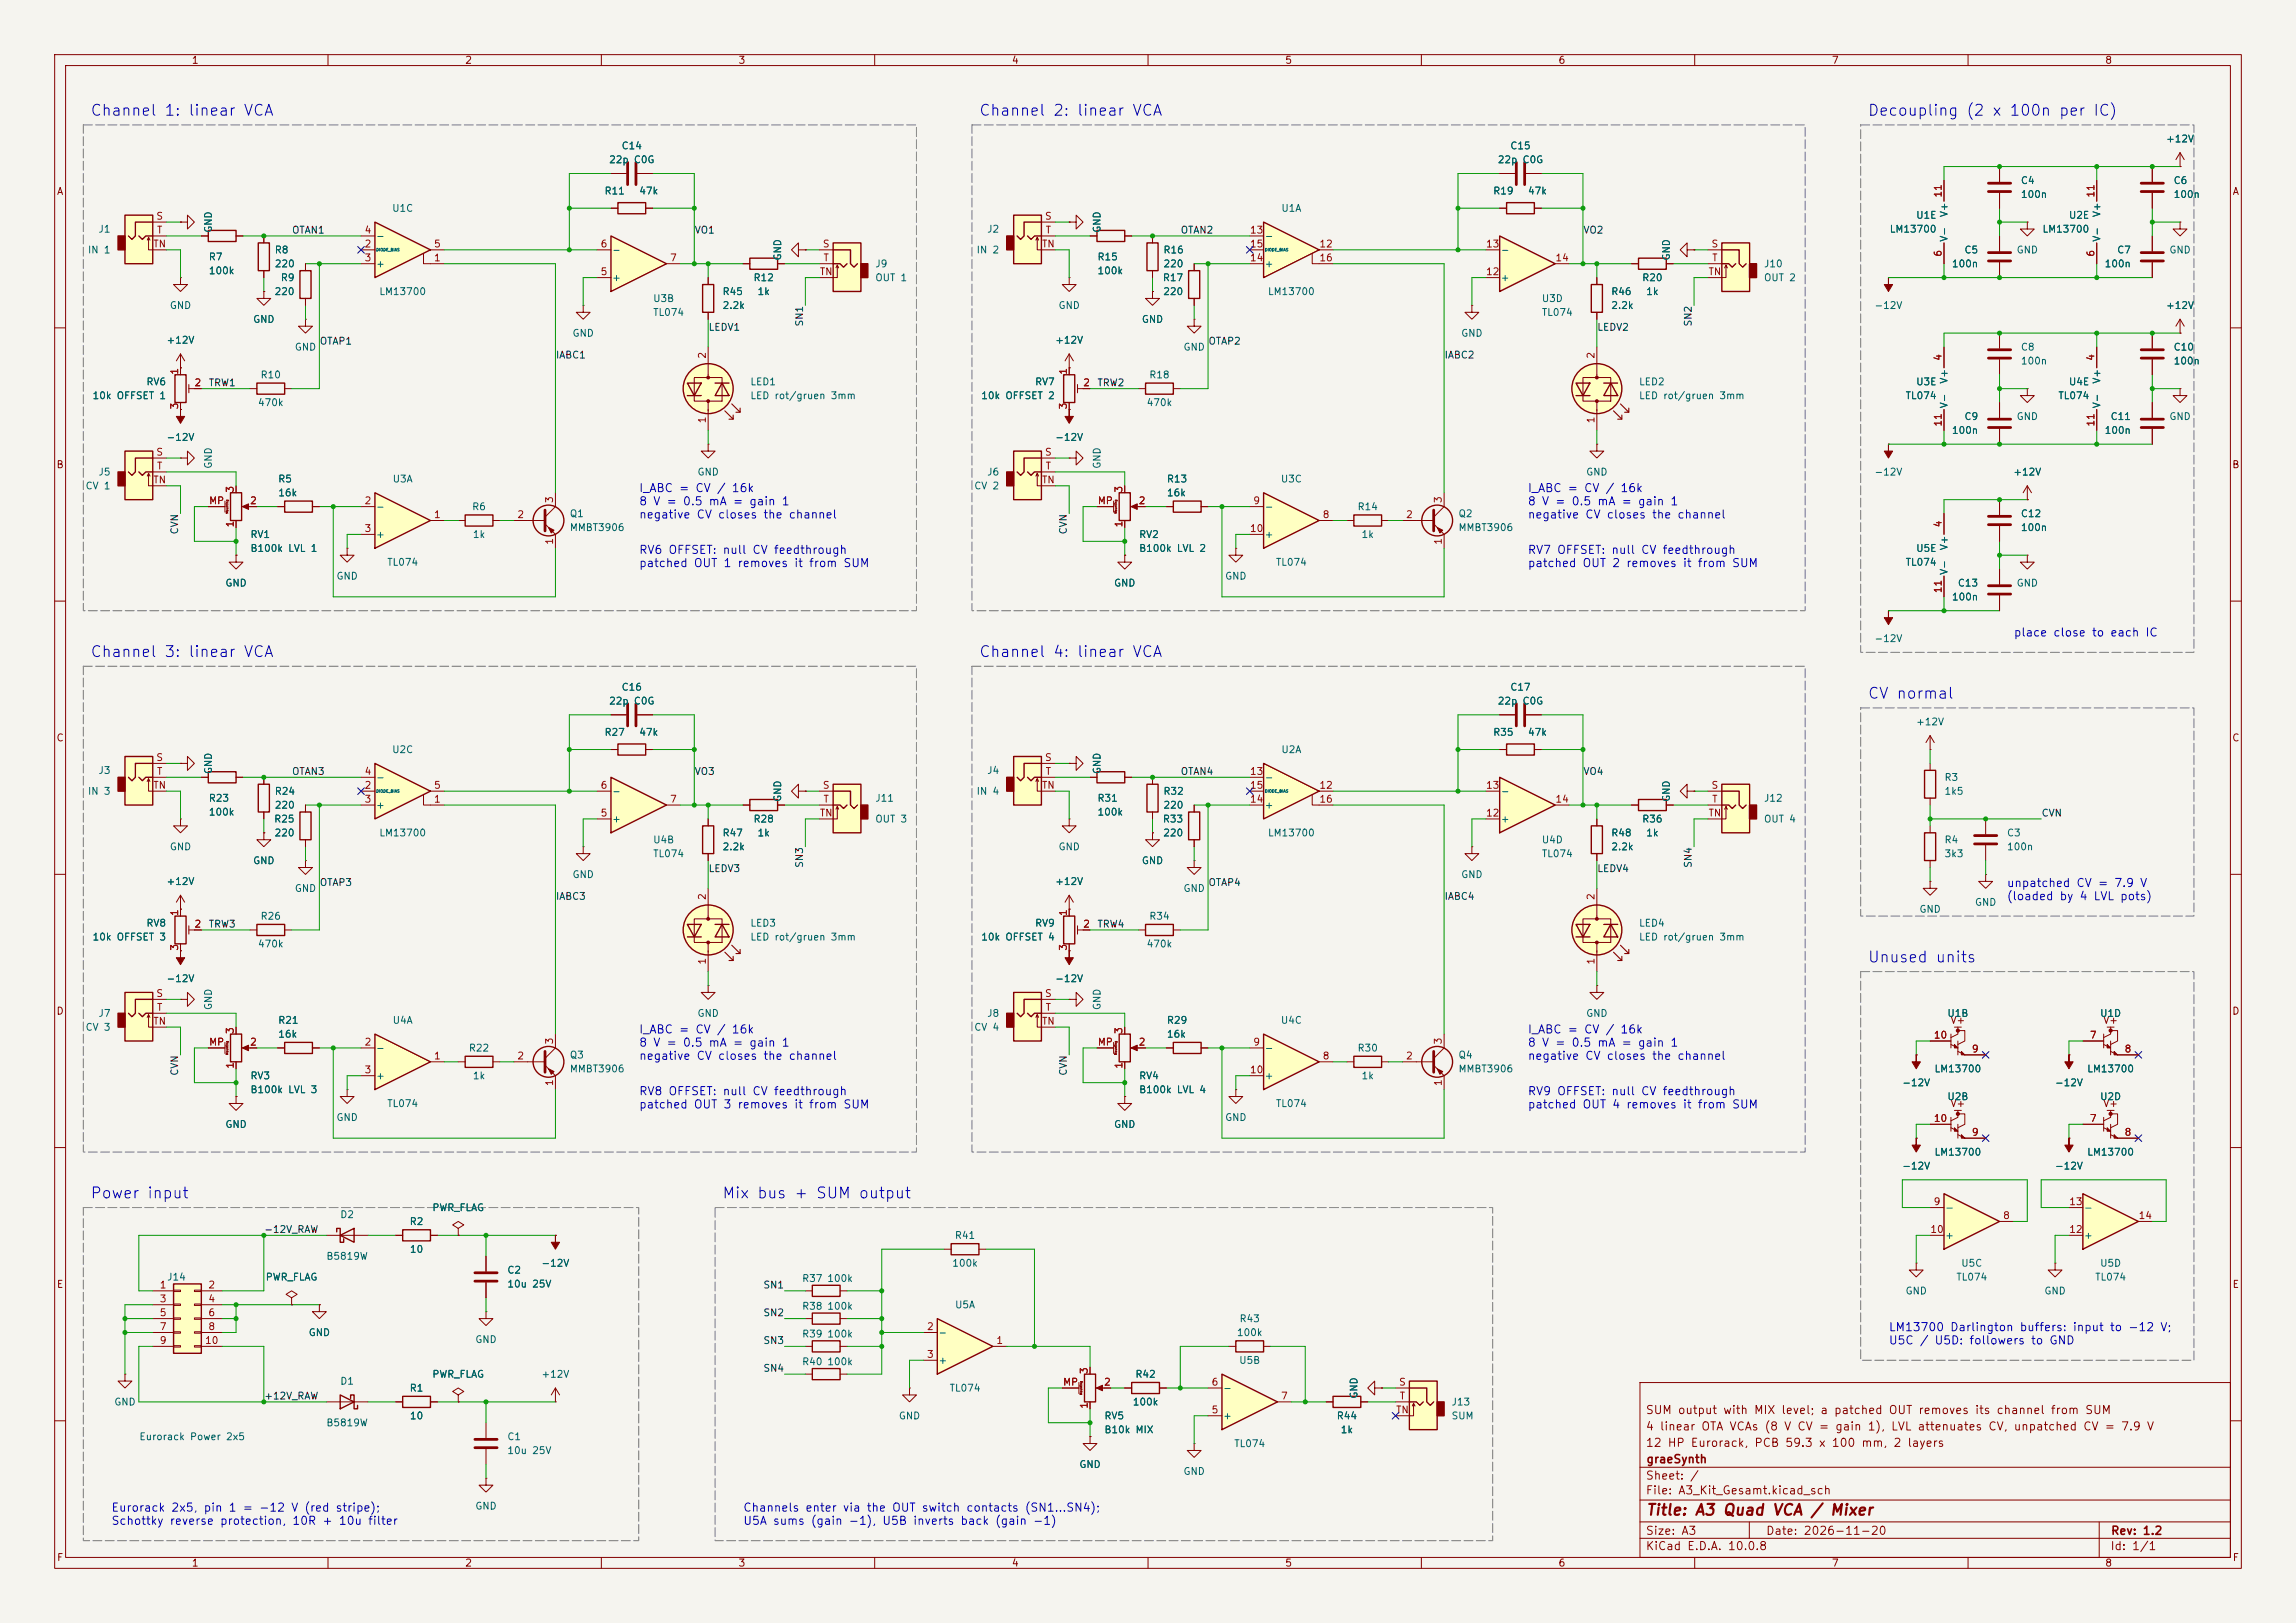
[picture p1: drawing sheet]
<svg xmlns="http://www.w3.org/2000/svg" width="420mm" height="297mm" viewBox="0 0 420 297" stroke-linecap="round" stroke-linejoin="round" font-family="sans-serif">
<defs><g id="words">
<g font-size="2" fill="#0000c2">
<text x="16.4" y="21.7">Channel 1: linear VCA</text>
<text x="179" y="21.7">Channel 2: linear VCA</text>
<text x="341.5" y="21.7">Decoupling (2 x 100n per IC)</text>
<text x="16.4" y="120.8">Channel 3: linear VCA</text>
<text x="179" y="120.8">Channel 4: linear VCA</text>
<text x="341.5" y="128.4">CV normal</text>
<text x="341.5" y="176.6">Unused units</text>
<text x="16.4" y="219.8">Power input</text>
<text x="132" y="219.8">Mix bus + SUM output</text>
</g>
<text font-size="2" fill="#840000" x="301" y="277.8">Title: A3 Quad VCA / Mixer</text>
<g font-size="1.5" fill="#0000c2">
<text x="116.8" y="90.4">I_ABC = CV / 16k</text>
<text x="116.8" y="92.8">8 V = 0.5 mA = gain 1</text>
<text x="116.8" y="95.3">negative CV closes the channel</text>
<text x="279.4" y="90.4">I_ABC = CV / 16k</text>
<text x="279.4" y="92.8">8 V = 0.5 mA = gain 1</text>
<text x="279.4" y="95.3">negative CV closes the channel</text>
<text x="116.8" y="101.7">RV6 OFFSET: null CV feedthrough</text>
<text x="279.4" y="101.7">RV7 OFFSET: null CV feedthrough</text>
<text x="116.8" y="104.2">patched OUT 1 removes it from SUM</text>
<text x="279.4" y="104.2">patched OUT 2 removes it from SUM</text>
<text x="368.3" y="116.9">place close to each IC</text>
<text x="367" y="162.7">unpatched CV = 7.9 V</text>
<text x="367" y="165.1">(loaded by 4 LVL pots)</text>
<text x="116.8" y="189.5">I_ABC = CV / 16k</text>
<text x="116.8" y="191.9">8 V = 0.5 mA = gain 1</text>
<text x="279.4" y="189.5">I_ABC = CV / 16k</text>
<text x="279.4" y="191.9">8 V = 0.5 mA = gain 1</text>
<text x="116.8" y="194.3">negative CV closes the channel</text>
<text x="279.4" y="194.3">negative CV closes the channel</text>
<text x="116.8" y="200.8">RV8 OFFSET: null CV feedthrough</text>
<text x="116.8" y="203.2">patched OUT 3 removes it from SUM</text>
<text x="279.4" y="200.8">RV9 OFFSET: null CV feedthrough</text>
<text x="279.4" y="203.2">patched OUT 4 removes it from SUM</text>
<text x="345.4" y="244">LM13700 Darlington buffers: input to -12 V;</text>
<text x="345.4" y="246.4">U5C / U5D: followers to GND</text>
<text x="20.3" y="277">Eurorack 2x5, pin 1 = -12 V (red stripe);</text>
<text x="20.3" y="279.4">Schottky reverse protection, 10R + 10u filter</text>
<text x="135.8" y="277">Channels enter via the OUT switch contacts (SN1...SN4);</text>
<text x="135.8" y="279.4">U5A sums (gain -1), U5B inverts back (gain -1)</text>
</g>
<g font-size="1.5" fill="#840000">
<text x="300.9" y="262.1">4 linear OTA VCAs (8 V CV = gain 1), LVL attenuates CV, unpatched CV = 7.9 V</text>
<text x="300.9" y="259.1">SUM output with MIX level; a patched OUT removes its channel from SUM</text>
<text x="300.9" y="265.1">12 HP Eurorack, PCB 59.3 x 100 mm, 2 layers</text>
<text x="301" y="268.1">graeSynth</text>
<text x="300.9" y="273.8">File: A3_Kit_Gesamt.kicad_sch</text>
<text x="300.9" y="271.1">Sheet: /</text>
<text x="300.9" y="281.2">Size: A3</text>
<text x="322.9" y="281.2">Date: 2026-11-20</text>
<text x="386" y="281.2">Rev: 1.2</text>
<text x="300.9" y="284">KiCad E.D.A. 10.0.8</text>
<text x="385.9" y="284">Id: 1/1</text>
</g>
<g font-size="1.3" fill="#840000">
<text x="35" y="12">1</text>
<text x="85" y="12">2</text>
<text x="135" y="12">3</text>
<text x="185" y="12">4</text>
<text x="235" y="12">5</text>
<text x="285" y="12">6</text>
<text x="335" y="12">7</text>
<text x="385" y="12">8</text>
<text x="10.3" y="36">A</text>
<text x="408.3" y="36">A</text>
<text x="10.2" y="86">B</text>
<text x="408.2" y="86">B</text>
<text x="10.2" y="136">C</text>
<text x="408.2" y="136">C</text>
<text x="10.2" y="186">D</text>
<text x="408.2" y="186">D</text>
<text x="356.7" y="187.7">V+</text>
<text x="384.6" y="187.7">V+</text>
<text x="356.7" y="202.9">V+</text>
<text x="384.6" y="202.9">V+</text>
<text x="10.3" y="236">E</text>
<text x="408.3" y="236">E</text>
<text x="10.3" y="286">F</text>
<text x="35" y="287">1</text>
<text x="85" y="287">2</text>
<text x="135" y="287">3</text>
<text x="185" y="287">4</text>
<text x="235" y="287">5</text>
<text x="285" y="287">6</text>
<text x="335" y="287">7</text>
<text x="385" y="287">8</text>
<text x="408.3" y="286">F</text>
</g>
<g font-size="1.3" fill="#006464">
<text x="113.6" y="27.6">C14</text>
<text x="276.2" y="27.6">C15</text>
<text x="396.1" y="26.4">+12V</text>
<text x="110.5" y="35.9">R11</text>
<text x="111.3" y="30.2">22p</text>
<text x="115.8" y="30.2">C0G</text>
<text x="116.8" y="35.9">47k</text>
<text x="273" y="35.9">R19</text>
<text x="273.9" y="30.2">22p</text>
<text x="278.4" y="30.2">C0G</text>
<text x="279.4" y="35.9">47k</text>
<text x="369.6" y="34">C4</text>
<text x="397.5" y="34">C6</text>
<text x="71.6" y="39.1">U1C</text>
<text x="234.3" y="39.1">U1A</text>
<text x="350.4" y="40.3">U1E</text>
<text x="356.6" y="39.8" transform="rotate(-90 356.6 39.8)">V+</text>
<text x="369.6" y="36.5">100n</text>
<text x="378.3" y="40.3">U2E</text>
<text x="384.5" y="39.8" transform="rotate(-90 384.5 39.8)">V+</text>
<text x="397.5" y="36.5">100n</text>
<text x="16" y="46.7">IN 1</text>
<text x="17.9" y="42.9">J1</text>
<text x="38.1" y="48">R7</text>
<text x="39.1" y="42.7" transform="rotate(-90 39.1 42.7)">GND</text>
<text x="50.1" y="46.7">R8</text>
<text x="68.7" y="44.1">-</text>
<text x="111.9" y="46.7">-</text>
<text x="143.2" y="47.8" transform="rotate(-90 143.2 47.8)">GND</text>
<text x="178.5" y="46.7">IN 2</text>
<text x="180.5" y="42.9">J2</text>
<text x="200.6" y="48">R15</text>
<text x="201.6" y="42.7" transform="rotate(-90 201.6 42.7)">GND</text>
<text x="212.7" y="46.7">R16</text>
<text x="231.2" y="44.1">-</text>
<text x="274.4" y="46.7">-</text>
<text x="305.8" y="47.8" transform="rotate(-90 305.8 47.8)">GND</text>
<text x="345.6" y="42.9">LM13700</text>
<text x="356.6" y="44.3" transform="rotate(-90 356.6 44.3)">V-</text>
<text x="359.2" y="46.7">C5</text>
<text x="368.8" y="46.7">GND</text>
<text x="373.5" y="42.9">LM13700</text>
<text x="384.5" y="44.3" transform="rotate(-90 384.5 44.3)">V-</text>
<text x="387.2" y="46.7">C7</text>
<text x="396.7" y="46.7">GND</text>
<text x="38.1" y="50.5">100k</text>
<text x="50.1" y="49.2">220</text>
<text x="51.3" y="51.8">R9</text>
<text x="68.7" y="49.2">+</text>
<text x="111.9" y="51.8">+</text>
<text x="137.7" y="51.8">R12</text>
<text x="160" y="49.2">J9</text>
<text x="160" y="51.8">OUT 1</text>
<text x="200.6" y="50.5">100k</text>
<text x="212.6" y="51.8">R17</text>
<text x="212.7" y="49.2">220</text>
<text x="231.2" y="49.2">+</text>
<text x="274.4" y="51.8">+</text>
<text x="300.3" y="51.8">R20</text>
<text x="322.6" y="49.2">J10</text>
<text x="322.6" y="51.8">OUT 2</text>
<text x="356.9" y="49.2">100n</text>
<text x="384.9" y="49.2">100n</text>
<text x="31" y="56.8">GND</text>
<text x="46.2" y="59.4">GND</text>
<text x="50.1" y="54.3">220</text>
<text x="69.3" y="54.3">LM13700</text>
<text x="119.4" y="55.6">U3B</text>
<text x="119.4" y="58.1">TL074</text>
<text x="132.1" y="54.3">R45</text>
<text x="132.1" y="56.8">2.2k</text>
<text x="138.5" y="54.3">1k</text>
<text x="193.5" y="56.8">GND</text>
<text x="208.8" y="59.4">GND</text>
<text x="212.7" y="54.3">220</text>
<text x="231.8" y="54.3">LM13700</text>
<text x="281.9" y="55.6">U3D</text>
<text x="281.9" y="58.1">TL074</text>
<text x="294.6" y="54.3">R46</text>
<text x="294.6" y="56.8">2.2k</text>
<text x="301" y="54.3">1k</text>
<text x="342.8" y="56.8">-12V</text>
<text x="396.1" y="56.8">+12V</text>
<text x="30.4" y="63.2">+12V</text>
<text x="53.8" y="64.5">GND</text>
<text x="104.6" y="61.9">GND</text>
<text x="192.9" y="63.2">+12V</text>
<text x="216.4" y="64.5">GND</text>
<text x="267.2" y="61.9">GND</text>
<text x="369.6" y="64.5">C8</text>
<text x="397.5" y="64.5">C10</text>
<text x="26.7" y="70.8">RV6</text>
<text x="47.6" y="69.5">R10</text>
<text x="137.1" y="70.8">LED1</text>
<text x="189.2" y="70.8">RV7</text>
<text x="210.1" y="69.5">R18</text>
<text x="299.7" y="70.8">LED2</text>
<text x="350.4" y="70.8">U3E</text>
<text x="356.6" y="70.3" transform="rotate(-90 356.6 70.3)">V+</text>
<text x="369.6" y="67">100n</text>
<text x="378.3" y="70.8">U4E</text>
<text x="384.5" y="70.3" transform="rotate(-90 384.5 70.3)">V+</text>
<text x="397.5" y="67">100n</text>
<text x="16.8" y="73.4">10k OFFSET 1</text>
<text x="47.1" y="74.6">470k</text>
<text x="137.1" y="73.4">LED rot/gruen 3mm</text>
<text x="179.4" y="73.4">10k OFFSET 2</text>
<text x="209.6" y="74.6">470k</text>
<text x="299.7" y="73.4">LED rot/gruen 3mm</text>
<text x="348.5" y="73.4">TL074</text>
<text x="356.6" y="74.8" transform="rotate(-90 356.6 74.8)">V-</text>
<text x="359.2" y="77.2">C9</text>
<text x="368.8" y="77.2">GND</text>
<text x="376.4" y="73.4">TL074</text>
<text x="384.5" y="74.8" transform="rotate(-90 384.5 74.8)">V-</text>
<text x="386" y="77.2">C11</text>
<text x="396.7" y="77.2">GND</text>
<text x="30.4" y="81">-12V</text>
<text x="192.9" y="81">-12V</text>
<text x="356.9" y="79.7">100n</text>
<text x="384.9" y="79.7">100n</text>
<text x="15.5" y="89.9">CV 1</text>
<text x="17.9" y="87.3">J5</text>
<text x="39.1" y="85.9" transform="rotate(-90 39.1 85.9)">GND</text>
<text x="50.8" y="88.6">R5</text>
<text x="71.7" y="88.6">U3A</text>
<text x="127.5" y="87.3">GND</text>
<text x="178.1" y="89.9">CV 2</text>
<text x="180.5" y="87.3">J6</text>
<text x="201.6" y="85.9" transform="rotate(-90 201.6 85.9)">GND</text>
<text x="213.3" y="88.6">R13</text>
<text x="234.2" y="88.6">U3C</text>
<text x="290" y="87.3">GND</text>
<text x="342.8" y="87.3">-12V</text>
<text x="368.2" y="87.3">+12V</text>
<text x="50.8" y="91.1">16k</text>
<text x="68.7" y="93.7">-</text>
<text x="86.3" y="93.7">R6</text>
<text x="104.1" y="94.9">Q1</text>
<text x="213.3" y="91.1">16k</text>
<text x="231.2" y="93.7">-</text>
<text x="248.2" y="93.7">R14</text>
<text x="266.7" y="94.9">Q2</text>
<text x="369.6" y="94.9">C12</text>
<text x="45.7" y="98.8">RV1</text>
<text x="45.7" y="101.3">B100k LVL 1</text>
<text x="68.7" y="98.8">+</text>
<text x="86.4" y="98.8">1k</text>
<text x="104.1" y="97.5">MMBT3906</text>
<text x="208.3" y="98.8">RV2</text>
<text x="208.3" y="101.3">B100k LVL 2</text>
<text x="231.2" y="98.8">+</text>
<text x="248.9" y="98.8">1k</text>
<text x="266.7" y="97.5">MMBT3906</text>
<text x="350.4" y="101.3">U5E</text>
<text x="356.6" y="100.8" transform="rotate(-90 356.6 100.8)">V+</text>
<text x="369.6" y="97.5">100n</text>
<text x="41.1" y="107.6">GND</text>
<text x="61.4" y="106.4">GND</text>
<text x="70.7" y="103.8">TL074</text>
<text x="203.7" y="107.6">GND</text>
<text x="224" y="106.4">GND</text>
<text x="233.3" y="103.8">TL074</text>
<text x="348.5" y="103.8">TL074</text>
<text x="356.6" y="105.3" transform="rotate(-90 356.6 105.3)">V-</text>
<text x="358" y="107.6">C13</text>
<text x="368.8" y="107.6">GND</text>
<text x="356.9" y="110.2">100n</text>
<text x="342.8" y="117.8">-12V</text>
<text x="111.3" y="129.2">22p</text>
<text x="113.6" y="126.7">C16</text>
<text x="115.8" y="129.2">C0G</text>
<text x="273.9" y="129.2">22p</text>
<text x="276.2" y="126.7">C17</text>
<text x="278.4" y="129.2">C0G</text>
<text x="110.5" y="134.9">R27</text>
<text x="116.8" y="134.9">47k</text>
<text x="273" y="134.9">R35</text>
<text x="279.4" y="134.9">47k</text>
<text x="350.4" y="133">+12V</text>
<text x="17.9" y="141.9">J3</text>
<text x="39.1" y="141.8" transform="rotate(-90 39.1 141.8)">GND</text>
<text x="68.7" y="143.2">-</text>
<text x="71.6" y="138.1">U2C</text>
<text x="180.5" y="141.9">J4</text>
<text x="201.6" y="141.8" transform="rotate(-90 201.6 141.8)">GND</text>
<text x="231.2" y="143.2">-</text>
<text x="234.3" y="138.1">U2A</text>
<text x="355.6" y="143.2">R3</text>
<text x="16" y="145.7">IN 3</text>
<text x="38.1" y="147">R23</text>
<text x="38.1" y="149.6">100k</text>
<text x="50.1" y="145.7">R24</text>
<text x="50.1" y="148.3">220</text>
<text x="68.7" y="148.3">+</text>
<text x="111.9" y="145.7">-</text>
<text x="143.2" y="146.8" transform="rotate(-90 143.2 146.8)">GND</text>
<text x="160" y="147">J11</text>
<text x="178.5" y="145.7">IN 4</text>
<text x="200.6" y="147">R31</text>
<text x="200.6" y="149.6">100k</text>
<text x="212.7" y="145.7">R32</text>
<text x="212.7" y="148.3">220</text>
<text x="231.2" y="148.3">+</text>
<text x="274.4" y="145.7">-</text>
<text x="305.8" y="146.8" transform="rotate(-90 305.8 146.8)">GND</text>
<text x="322.6" y="147">J12</text>
<text x="355.6" y="145.7">1k5</text>
<text x="31" y="155.9">GND</text>
<text x="50" y="150.8">R25</text>
<text x="50.1" y="153.4">220</text>
<text x="69.3" y="153.4">LM13700</text>
<text x="111.9" y="150.8">+</text>
<text x="119.4" y="154.6">U4B</text>
<text x="132.1" y="153.4">R47</text>
<text x="132.1" y="155.9">2.2k</text>
<text x="137.7" y="150.8">R28</text>
<text x="138.5" y="153.4">1k</text>
<text x="160" y="150.8">OUT 3</text>
<text x="193.5" y="155.9">GND</text>
<text x="212.6" y="150.8">R33</text>
<text x="212.7" y="153.4">220</text>
<text x="231.8" y="153.4">LM13700</text>
<text x="274.4" y="150.8">+</text>
<text x="281.9" y="154.6">U4D</text>
<text x="294.6" y="153.4">R48</text>
<text x="294.6" y="155.9">2.2k</text>
<text x="300.3" y="150.8">R36</text>
<text x="301" y="153.4">1k</text>
<text x="322.6" y="150.8">OUT 4</text>
<text x="355.6" y="154.6">R4</text>
<text x="367" y="153.4">C3</text>
<text x="367" y="155.9">100n</text>
<text x="46.2" y="158.4">GND</text>
<text x="104.6" y="161">GND</text>
<text x="119.4" y="157.2">TL074</text>
<text x="208.8" y="158.4">GND</text>
<text x="267.2" y="161">GND</text>
<text x="281.9" y="157.2">TL074</text>
<text x="355.6" y="157.2">3k3</text>
<text x="30.4" y="162.3">+12V</text>
<text x="53.8" y="163.5">GND</text>
<text x="192.9" y="162.3">+12V</text>
<text x="216.4" y="163.5">GND</text>
<text x="351" y="167.3">GND</text>
<text x="361.2" y="166.1">GND</text>
<text x="16.8" y="172.4">10k OFFSET 3</text>
<text x="26.7" y="169.9">RV8</text>
<text x="47.1" y="173.7">470k</text>
<text x="47.6" y="168.6">R26</text>
<text x="137.1" y="169.9">LED3</text>
<text x="137.1" y="172.4">LED rot/gruen 3mm</text>
<text x="179.4" y="172.4">10k OFFSET 4</text>
<text x="189.2" y="169.9">RV9</text>
<text x="209.6" y="173.7">470k</text>
<text x="210.1" y="168.6">R34</text>
<text x="299.7" y="169.9">LED4</text>
<text x="299.7" y="172.4">LED rot/gruen 3mm</text>
<text x="30.4" y="180">-12V</text>
<text x="39.1" y="184.9" transform="rotate(-90 39.1 184.9)">GND</text>
<text x="192.9" y="180">-12V</text>
<text x="201.6" y="184.9" transform="rotate(-90 201.6 184.9)">GND</text>
<text x="15.5" y="188.9">CV 3</text>
<text x="17.9" y="186.4">J7</text>
<text x="50.8" y="187.7">R21</text>
<text x="50.8" y="190.2">16k</text>
<text x="71.7" y="187.7">U4A</text>
<text x="127.5" y="186.4">GND</text>
<text x="178.1" y="188.9">CV 4</text>
<text x="180.5" y="186.4">J8</text>
<text x="213.3" y="187.7">R29</text>
<text x="213.3" y="190.2">16k</text>
<text x="234.2" y="187.7">U4C</text>
<text x="290" y="186.4">GND</text>
<text x="356.1" y="186.4">U1B</text>
<text x="384" y="186.4">U1D</text>
<text x="45.7" y="197.8">RV3</text>
<text x="68.7" y="192.7">-</text>
<text x="68.7" y="197.8">+</text>
<text x="85.7" y="192.7">R22</text>
<text x="86.4" y="197.8">1k</text>
<text x="104.1" y="194">Q3</text>
<text x="104.1" y="196.5">MMBT3906</text>
<text x="208.3" y="197.8">RV4</text>
<text x="231.2" y="192.7">-</text>
<text x="231.2" y="197.8">+</text>
<text x="248.2" y="192.7">R30</text>
<text x="248.9" y="197.8">1k</text>
<text x="266.7" y="194">Q4</text>
<text x="266.7" y="196.5">MMBT3906</text>
<text x="353.7" y="196.5">LM13700</text>
<text x="381.7" y="196.5">LM13700</text>
<text x="45.7" y="200.4">B100k LVL 3</text>
<text x="70.7" y="202.9">TL074</text>
<text x="208.3" y="200.4">B100k LVL 4</text>
<text x="233.3" y="202.9">TL074</text>
<text x="347.9" y="199.1">-12V</text>
<text x="356.1" y="201.6">U2B</text>
<text x="375.8" y="199.1">-12V</text>
<text x="384" y="201.6">U2D</text>
<text x="41.1" y="206.7">GND</text>
<text x="61.4" y="205.4">GND</text>
<text x="203.7" y="206.7">GND</text>
<text x="224" y="205.4">GND</text>
<text x="347.9" y="214.3">-12V</text>
<text x="353.7" y="211.8">LM13700</text>
<text x="375.8" y="214.3">-12V</text>
<text x="381.7" y="211.8">LM13700</text>
<text x="79" y="221.9">PWR_FLAG</text>
<text x="355.7" y="221.9">-</text>
<text x="381.1" y="221.9">-</text>
<text x="62.1" y="223.2">D2</text>
<text x="74.8" y="224.5">R2</text>
<text x="174.6" y="227">R41</text>
<text x="355.7" y="227">+</text>
<text x="381.1" y="227">+</text>
<text x="59.6" y="230.8">B5819W</text>
<text x="74.9" y="229.6">10</text>
<text x="92.7" y="233.4">C2</text>
<text x="98.9" y="232.1">-12V</text>
<text x="174.1" y="232.1">100k</text>
<text x="358.6" y="232.1">U5C</text>
<text x="384" y="232.1">U5D</text>
<text x="30.5" y="234.6">J14</text>
<text x="48.5" y="234.6">PWR_FLAG</text>
<text x="92.7" y="235.9">10u 25V</text>
<text x="146.6" y="240">R38</text>
<text x="146.6" y="234.9">R37</text>
<text x="151.2" y="240">100k</text>
<text x="151.2" y="234.9">100k</text>
<text x="174.6" y="239.7">U5A</text>
<text x="348.5" y="237.2">GND</text>
<text x="357.7" y="234.6">TL074</text>
<text x="373.9" y="237.2">GND</text>
<text x="383.1" y="234.6">TL074</text>
<text x="56.4" y="244.8">GND</text>
<text x="146.6" y="245.1">R39</text>
<text x="151.2" y="245.1">100k</text>
<text x="171.6" y="244.8">-</text>
<text x="226.1" y="244.8">100k</text>
<text x="226.6" y="242.3">R43</text>
<text x="86.8" y="246.1">GND</text>
<text x="146.6" y="250.1">R40</text>
<text x="151.2" y="250.1">100k</text>
<text x="171.6" y="249.9">+</text>
<text x="226.6" y="249.9">U5B</text>
<text x="20.8" y="257.5">GND</text>
<text x="62.1" y="253.7">D1</text>
<text x="74.8" y="255">R1</text>
<text x="79" y="252.4">PWR_FLAG</text>
<text x="98.9" y="252.4">+12V</text>
<text x="173.6" y="255">TL074</text>
<text x="207.1" y="257.5">100k</text>
<text x="207.6" y="252.4">R42</text>
<text x="223.6" y="255">-</text>
<text x="248.6" y="256.1" transform="rotate(-90 248.6 256.1)">GND</text>
<text x="265.4" y="257.5">J13</text>
<text x="25.4" y="263.9">Eurorack Power 2x5</text>
<text x="59.6" y="261.3">B5819W</text>
<text x="74.9" y="260">10</text>
<text x="92.7" y="263.9">C1</text>
<text x="164.3" y="260">GND</text>
<text x="201.9" y="260">RV5</text>
<text x="201.9" y="262.6">B10k MIX</text>
<text x="223.6" y="260">+</text>
<text x="244.4" y="260">R44</text>
<text x="245.1" y="262.6">1k</text>
<text x="265.4" y="260">SUM</text>
<text x="92.7" y="266.4">10u 25V</text>
<text x="197.3" y="268.9">GND</text>
<text x="225.7" y="265.1">TL074</text>
<text x="216.4" y="270.2">GND</text>
<text x="86.8" y="276.6">GND</text>
</g>
<g font-size="1.3" fill="#a90000">
<text x="28.5" y="40.5">S</text>
<text x="191" y="40.5">S</text>
<text x="355.5" y="36.3" transform="rotate(-90 355.5 36.3)">11</text>
<text x="383.4" y="36.3" transform="rotate(-90 383.4 36.3)">11</text>
<text x="27.9" y="45.6">TN</text>
<text x="28.6" y="43">T</text>
<text x="66.6" y="45.6">2</text>
<text x="66.6" y="43">4</text>
<text x="79.3" y="45.6">5</text>
<text x="109.8" y="45.6">6</text>
<text x="150.4" y="45.6">S</text>
<text x="190.5" y="45.6">TN</text>
<text x="191.2" y="43">T</text>
<text x="228.5" y="43">13</text>
<text x="228.5" y="45.6">15</text>
<text x="241.2" y="45.6">12</text>
<text x="271.7" y="45.6">13</text>
<text x="313" y="45.6">S</text>
<text x="355.5" y="47.1" transform="rotate(-90 355.5 47.1)">6</text>
<text x="383.4" y="47.1" transform="rotate(-90 383.4 47.1)">6</text>
<text x="66.6" y="48.1">3</text>
<text x="79.3" y="48.1">1</text>
<text x="109.8" y="50.7">5</text>
<text x="122.5" y="48.1">7</text>
<text x="149.9" y="50.7">TN</text>
<text x="150.5" y="48.1">T</text>
<text x="228.5" y="48.1">14</text>
<text x="241.2" y="48.1">16</text>
<text x="271.7" y="50.7">12</text>
<text x="284.4" y="48.1">14</text>
<text x="312.4" y="50.7">TN</text>
<text x="313.1" y="48.1">T</text>
<text x="129.4" y="65.8" transform="rotate(-90 129.4 65.8)">2</text>
<text x="292" y="65.8" transform="rotate(-90 292 65.8)">2</text>
<text x="32.9" y="68.7" transform="rotate(-90 32.9 68.7)">1</text>
<text x="35.5" y="71">2</text>
<text x="195.4" y="68.7" transform="rotate(-90 195.4 68.7)">1</text>
<text x="198" y="71">2</text>
<text x="355.5" y="66.1" transform="rotate(-90 355.5 66.1)">4</text>
<text x="383.4" y="66.1" transform="rotate(-90 383.4 66.1)">4</text>
<text x="32.9" y="75" transform="rotate(-90 32.9 75)">3</text>
<text x="129.4" y="77.6" transform="rotate(-90 129.4 77.6)">1</text>
<text x="195.4" y="75" transform="rotate(-90 195.4 75)">3</text>
<text x="292" y="77.6" transform="rotate(-90 292 77.6)">1</text>
<text x="28.5" y="83.7">S</text>
<text x="191" y="83.7">S</text>
<text x="355.5" y="78.2" transform="rotate(-90 355.5 78.2)">11</text>
<text x="383.4" y="78.2" transform="rotate(-90 383.4 78.2)">11</text>
<text x="27.9" y="88.8">TN</text>
<text x="28.6" y="86.2">T</text>
<text x="190.5" y="88.8">TN</text>
<text x="191.2" y="86.2">T</text>
<text x="38.1" y="92.6">MP</text>
<text x="43" y="90.3" transform="rotate(-90 43 90.3)">3</text>
<text x="45.6" y="92.6">2</text>
<text x="66.6" y="92.6">2</text>
<text x="79.3" y="95.1">1</text>
<text x="94.5" y="95.1">2</text>
<text x="101.5" y="92.2" transform="rotate(-90 101.5 92.2)">3</text>
<text x="200.7" y="92.6">MP</text>
<text x="205.6" y="90.3" transform="rotate(-90 205.6 90.3)">3</text>
<text x="208.2" y="92.6">2</text>
<text x="229.1" y="92.6">9</text>
<text x="241.8" y="95.1">8</text>
<text x="257.1" y="95.1">2</text>
<text x="264" y="92.2" transform="rotate(-90 264 92.2)">3</text>
<text x="43" y="96.6" transform="rotate(-90 43 96.6)">1</text>
<text x="66.6" y="97.7">3</text>
<text x="101.5" y="99.8" transform="rotate(-90 101.5 99.8)">1</text>
<text x="205.6" y="96.6" transform="rotate(-90 205.6 96.6)">1</text>
<text x="228.5" y="97.7">10</text>
<text x="264" y="99.8" transform="rotate(-90 264 99.8)">1</text>
<text x="355.5" y="96.6" transform="rotate(-90 355.5 96.6)">4</text>
<text x="355.5" y="108.7" transform="rotate(-90 355.5 108.7)">11</text>
<text x="28.5" y="139.6">S</text>
<text x="28.6" y="142.1">T</text>
<text x="66.6" y="142.1">4</text>
<text x="191" y="139.6">S</text>
<text x="191.2" y="142.1">T</text>
<text x="228.5" y="142.1">13</text>
<text x="27.9" y="144.6">TN</text>
<text x="66.6" y="144.6">2</text>
<text x="66.6" y="147.2">3</text>
<text x="79.3" y="147.2">1</text>
<text x="79.3" y="144.6">5</text>
<text x="109.8" y="149.7">5</text>
<text x="109.8" y="144.6">6</text>
<text x="122.5" y="147.2">7</text>
<text x="149.9" y="149.7">TN</text>
<text x="150.4" y="144.6">S</text>
<text x="150.5" y="147.2">T</text>
<text x="190.5" y="144.6">TN</text>
<text x="228.5" y="147.2">14</text>
<text x="228.5" y="144.6">15</text>
<text x="241.2" y="144.6">12</text>
<text x="241.2" y="147.2">16</text>
<text x="271.7" y="149.7">12</text>
<text x="271.7" y="144.6">13</text>
<text x="284.4" y="147.2">14</text>
<text x="312.4" y="149.7">TN</text>
<text x="313" y="144.6">S</text>
<text x="313.1" y="147.2">T</text>
<text x="32.9" y="167.7" transform="rotate(-90 32.9 167.7)">1</text>
<text x="129.4" y="164.8" transform="rotate(-90 129.4 164.8)">2</text>
<text x="195.4" y="167.7" transform="rotate(-90 195.4 167.7)">1</text>
<text x="292" y="164.8" transform="rotate(-90 292 164.8)">2</text>
<text x="35.5" y="170">2</text>
<text x="198" y="170">2</text>
<text x="32.9" y="174.1" transform="rotate(-90 32.9 174.1)">3</text>
<text x="129.4" y="176.6" transform="rotate(-90 129.4 176.6)">1</text>
<text x="195.4" y="174.1" transform="rotate(-90 195.4 174.1)">3</text>
<text x="292" y="176.6" transform="rotate(-90 292 176.6)">1</text>
<text x="28.5" y="182.7">S</text>
<text x="28.6" y="185.3">T</text>
<text x="191" y="182.7">S</text>
<text x="191.2" y="185.3">T</text>
<text x="27.9" y="187.8">TN</text>
<text x="38.1" y="191.6">MP</text>
<text x="43" y="189.3" transform="rotate(-90 43 189.3)">3</text>
<text x="45.6" y="191.6">2</text>
<text x="66.6" y="191.6">2</text>
<text x="101.5" y="191.2" transform="rotate(-90 101.5 191.2)">3</text>
<text x="190.5" y="187.8">TN</text>
<text x="200.7" y="191.6">MP</text>
<text x="205.6" y="189.3" transform="rotate(-90 205.6 189.3)">3</text>
<text x="208.2" y="191.6">2</text>
<text x="229.1" y="191.6">9</text>
<text x="264" y="191.2" transform="rotate(-90 264 191.2)">3</text>
<text x="353.6" y="190.4">10</text>
<text x="382.2" y="190.4">7</text>
<text x="43" y="195.7" transform="rotate(-90 43 195.7)">1</text>
<text x="66.6" y="196.7">3</text>
<text x="79.3" y="194.2">1</text>
<text x="94.5" y="194.2">2</text>
<text x="205.6" y="195.7" transform="rotate(-90 205.6 195.7)">1</text>
<text x="228.5" y="196.7">10</text>
<text x="241.8" y="194.2">8</text>
<text x="257.1" y="194.2">2</text>
<text x="360.6" y="192.9">9</text>
<text x="388.5" y="192.9">8</text>
<text x="101.5" y="198.9" transform="rotate(-90 101.5 198.9)">1</text>
<text x="264" y="198.9" transform="rotate(-90 264 198.9)">1</text>
<text x="353.6" y="205.6">10</text>
<text x="360.6" y="208.1">9</text>
<text x="382.2" y="205.6">7</text>
<text x="388.5" y="208.1">8</text>
<text x="353.6" y="220.8">9</text>
<text x="378.4" y="220.8">13</text>
<text x="353" y="225.9">10</text>
<text x="366.3" y="223.4">8</text>
<text x="378.4" y="225.9">12</text>
<text x="391.1" y="223.4">14</text>
<text x="29.1" y="236.1">1</text>
<text x="29.1" y="238.6">3</text>
<text x="38" y="236.1">2</text>
<text x="38" y="238.6">4</text>
<text x="29.1" y="241.2">5</text>
<text x="29.1" y="243.7">7</text>
<text x="38" y="241.2">6</text>
<text x="38" y="243.7">8</text>
<text x="169.4" y="243.7">2</text>
<text x="29.1" y="246.2">9</text>
<text x="37.4" y="246.2">10</text>
<text x="169.4" y="248.8">3</text>
<text x="182.1" y="246.2">1</text>
<text x="199.3" y="251.6" transform="rotate(-90 199.3 251.6)">3</text>
<text x="194.3" y="253.9">MP</text>
<text x="199.3" y="257.9" transform="rotate(-90 199.3 257.9)">1</text>
<text x="201.8" y="253.9">2</text>
<text x="221.5" y="253.9">6</text>
<text x="234.2" y="256.4">7</text>
<text x="255.8" y="253.9">S</text>
<text x="255.9" y="256.4">T</text>
<text x="221.5" y="258.9">5</text>
<text x="255.3" y="258.9">TN</text>
</g>
<g font-size="1.3" fill="#0f0f0f">
<text x="53.3" y="43.1">OTAN1</text>
<text x="127" y="43.1">VO1</text>
<text x="215.9" y="43.1">OTAN2</text>
<text x="289.5" y="43.1">VO2</text>
<text x="147.2" y="59.9" transform="rotate(-90 147.2 59.9)">SN1</text>
<text x="309.8" y="59.9" transform="rotate(-90 309.8 59.9)">SN2</text>
<text x="58.4" y="63.4">OTAP1</text>
<text x="101.6" y="65.9">IABC1</text>
<text x="129.5" y="60.8">LEDV1</text>
<text x="221" y="63.4">OTAP2</text>
<text x="264.1" y="65.9">IABC2</text>
<text x="292.1" y="60.8">LEDV2</text>
<text x="38.1" y="71">TRW1</text>
<text x="200.6" y="71">TRW2</text>
<text x="32.9" y="97.9" transform="rotate(-90 32.9 97.9)">CVN</text>
<text x="195.5" y="97.9" transform="rotate(-90 195.5 97.9)">CVN</text>
<text x="53.3" y="142.1">OTAN3</text>
<text x="127" y="142.1">VO3</text>
<text x="215.9" y="142.1">OTAN4</text>
<text x="289.5" y="142.1">VO4</text>
<text x="373.4" y="149.7">CVN</text>
<text x="129.5" y="159.9">LEDV3</text>
<text x="147.2" y="158.9" transform="rotate(-90 147.2 158.9)">SN3</text>
<text x="292.1" y="159.9">LEDV4</text>
<text x="309.8" y="158.9" transform="rotate(-90 309.8 158.9)">SN4</text>
<text x="58.4" y="162.4">OTAP3</text>
<text x="101.6" y="165">IABC3</text>
<text x="221" y="162.4">OTAP4</text>
<text x="264.1" y="165">IABC4</text>
<text x="38.1" y="170.1">TRW3</text>
<text x="200.6" y="170.1">TRW4</text>
<text x="32.9" y="197" transform="rotate(-90 32.9 197)">CVN</text>
<text x="195.5" y="197" transform="rotate(-90 195.5 197)">CVN</text>
<text x="48.2" y="225.9">-12V_RAW</text>
<text x="139.5" y="236.1">SN1</text>
<text x="139.5" y="241.2">SN2</text>
<text x="139.5" y="251.3">SN4</text>
<text x="139.5" y="246.3">SN3</text>
<text x="48.2" y="256.4">+12V_RAW</text>
</g>
<g font-size=".5" fill="#006464">
<text x="68.8" y="46.1">DIODE_BIAS</text>
<text x="231.3" y="46.1">DIODE_BIAS</text>
<text x="68.8" y="145.2">DIODE_BIAS</text>
<text x="231.3" y="145.2">DIODE_BIAS</text>
</g>
<g font-size=".4" fill="#840000">
<text x="41.8" y="94" transform="rotate(-90 41.8 94)">Mounting</text>
<text x="204.4" y="94" transform="rotate(-90 204.4 94)">Mounting</text>
<text x="41.8" y="193.1" transform="rotate(-90 41.8 193.1)">Mounting</text>
<text x="204.4" y="193.1" transform="rotate(-90 204.4 193.1)">Mounting</text>
<text x="198" y="255.3" transform="rotate(-90 198 255.3)">Mounting</text>
</g>
</g></defs>
<path d="M0 0h420v297h-420z" fill="#f5f4ef" stroke="#f5f4ef" stroke-width=".18"/>
<g fill="none" stroke="#840000" stroke-width=".18">
<path d="M10 10h400v277h-400zM12 12h396v273h-396zM60 10v2M110 10v2M160 10v2M210 10v2M260 10v2M310 10v2M360 10v2M111.8 38.1h1.2M118.1 38.1h1.3M355.6 33v3.8"/>
<path d="M365.8 30.5v2.8M365.8 35.3v2.8M383.5 33v3.8M345.4 50.8h.1M355.6 44.5v3.8M370.8 40.6v1.3h1.3l-1.3 1.3-1.2-1.3h1.2M370.8 40.6h.1M383.5 44.5v3.8M398.8 40.6v1.3h1.2l-1.2 1.3-1.3-1.3h1.3M398.8 40.6h.1M10 60h2M408 60h2"/>
<path d="M10 110h2M408 110h2M10 160h2M48.3 152.4v1.3h1.2l-1.2 1.2-1.3-1.2h1.3M48.3 152.4h.1M55.9 147.3v1.3M55.9 153.7v1.2M408 160h2M33 174h.1M45.7 170.2h1.3M52.1 170.2h1.2M33 182.9h1.3v-1.3l1.3 1.3-1.3 1.3v-1.3"/>
<path d="M33 182.9h.1M350.5 193h.1M10 210h2M378.5 208.3h.1M408 210h2M72.4 226.1h1.3M78.7 226.1h1.3M147.3 236.2h1.3M153.7 236.2h1.2M147.3 241.3h1.3M153.7 241.3h1.2M166.4 254v1.3h1.2l-1.2 1.2-1.3-1.2h1.3"/>
<path d="M166.4 254h.1M300 253h108v32h-108zM10 260h2M300 278.5h108M300 274.5h108M300 268.5h108M320 278.5v3M384 278.5v6.5M408 260h2M60 285v2M110 285v2M160 285v2"/>
<path d="M210 285v2M260 285v2M300 281.5h108M310 285v2M360 285v2"/>
</g>
<path d="M113 37.1h5.1v2h-5.1zM54.9 148.6h2v5.1h-2zM47 169.2h5.1v2h-5.1zM73.7 225h5v2.1h-5zM148.6 235.2h5.1v2h-5.1zM148.6 240.3h5.1v2h-5.1z" fill="none" stroke="#840000" stroke-width=".25"/>
<g fill="#840000" stroke="#840000" stroke-width=".18">
<path d="M345.4 50.8v1.3h.8l-.8 1.2-.7-1.2h.7z"/>
<path d="M350.5 193v1.3h.8l-.8 1.3-.7-1.3h.7z"/>
<path d="M378.5 208.3v1.3h.7l-.7 1.2-.8-1.2h.8z"/>
<path d="M33 174v1.3h.8l-.8 1.2-.7-1.2h.7z"/>
</g>
<path d="M363.7 33.5h4.1M363.7 35.1h4.1" fill="none" stroke="#840000" stroke-width=".51"/>
<path d="M171.4 241.3l10.2 5.1-10.2 5.1z" fill="#ffffc2"/>
<g fill="none" stroke="#840000" stroke-width=".25">
<path d="M85.1 193.3h5.1v2h-5.1zM174 227.6h5.1v2h-5.1zM171.4 241.3l10.2 5.1-10.2 5.1z"/>
<circle cx="100.3" cy="194.3" r="2.82"/>
</g>
<g fill="none" stroke="#840000" stroke-width=".18">
<path d="M365.8 43.2v2.8M365.8 48v2.8M83.8 194.3h1.3M90.2 194.3h1.2M94 194.3h5.7M99.7 194.9l1.9 2v2.5M101.6 189.2v2.6l-1.9 1.9M172.7 228.6h1.3M179.1 228.6h1.2M168.9 243.8h2.5M168.9 248.9h2.5M181.6 246.4h2.5"/>
<path d="M199.4 262.9v1.3h1.3l-1.3 1.2-1.3-1.2h1.3M199.4 262.9h.1"/>
</g>
<path d="M363.7 46.2h4.1M363.7 47.8h4.1M99.7 192.4v3.8" fill="none" stroke="#840000" stroke-width=".51"/>
<path d="M100.3 195.6l1 .5-.5 .5z" fill="#840000" stroke="#840000" stroke-width=".18"/>
<path d="M223.5 251.5l10.2 5-10.2 5.1z" fill="#ffffc2"/>
<path d="M137.2 146.3h5v2h-5zM223.5 251.5l10.2 5-10.2 5.1z" fill="none" stroke="#840000" stroke-width=".25"/>
<g fill="none" stroke="#840000" stroke-width=".18">
<path d="M365.8 61v2.8M365.8 65.8v2.8M345.4 81.3h.1M365.8 104.1v2.8M365.8 109v2.8M135.9 147.3h1.3M142.2 147.3h1.3M146 144.8v-1.3l-1.2 1.3 1.2 1.3v-1.3h1.3M147.3 144.8h.1M53.3 237.5l1.1-.6-1.1-.7-1 .7 1 .6v1.3M53.3 238.8h.1M58.4 238.8v1.2h1.3l-1.3 1.3-1.3-1.3h1.3"/>
<path d="M58.4 238.8h.1M22.9 251.5v1.2h1.2l-1.2 1.3-1.3-1.3h1.3M22.9 251.5h.1M88.9 240v1.3h1.3l-1.3 1.3-1.3-1.3h1.3M88.9 240h.1M221 259.1h2.5M221 254h2.5M233.7 256.5h2.5"/>
</g>
<path d="M363.7 64h4.1M363.7 65.5h4.1M363.7 107.2h4.1M363.7 108.7h4.1" fill="none" stroke="#840000" stroke-width=".51"/>
<path d="M345.4 81.3v1.3h.8l-.8 1.2-.7-1.2h.7z" fill="#840000" stroke="#840000" stroke-width=".18"/>
<path d="M152.4 44.5h5.1v8.8h-5.1z" fill="#ffffc2"/>
<path d="M157.5 48.3h1.2v2.5h-1.2z" fill="#840000" stroke="#840000" stroke-width=".25"/>
<g fill="none" stroke="#840000" stroke-width=".25">
<path d="M152.4 44.5h5.1v8.8h-5.1zM152.4 48.3h1.3l.6 .6 .6-.6M152.4 45.7h3.2v2.6l.6 .6 .6-.6M85.1 94.2h5.1v2.1h-5.1zM52.1 190.8h5v2h-5zM198.4 251.5h2v5h-2z"/>
<circle cx="100.3" cy="95.2" r="2.82"/>
</g>
<g fill="none" stroke="#840000" stroke-width=".18">
<path d="M393.7 30.5v2.8M393.7 35.3v2.8M398.8 30.5h.1M398.8 27.9l-.8 1.3M398.8 27.9l.7 1.3M398.8 27.9v2.6M149.9 45.7h2.5M149.9 48.3h2.5M153.2 48.5l-.3 .5M153.4 49l-.2-.5v2.3h-3.3M393.7 43.2v2.8M393.7 48v2.8"/>
<path d="M83.8 95.3h1.3M90.2 95.3h1.2M94 95.3h5.7M99.7 95.9l1.9 1.9v2.5M101.6 90.2v2.5l-1.9 1.9M55.9 157.5v1.3h1.2l-1.2 1.2-1.3-1.2h1.3M55.9 157.5h.1M50.8 191.8h1.3M57.1 191.8h1.3M194.3 254h3.1M197.4 253v2M199.4 250.2v1.3"/>
<path d="M199.4 256.5v1.3M200.9 254h2.3"/>
</g>
<path d="M391.7 33.5h4M391.7 35.1h4M391.7 46.2h4M391.7 47.8h4M99.7 93.3v3.9" fill="none" stroke="#840000" stroke-width=".51"/>
<g fill="#840000" stroke="#840000" stroke-width=".18">
<path d="M100.3 96.5l1 .5-.5 .5z"/>
<path d="M200.5 254l1.2-.5v1z"/>
</g>
<path d="M68.6 189.2l10.1 5.1-10.1 5.1z" fill="#ffffc2"/>
<path d="M68.6 189.2l10.1 5.1-10.1 5.1z" fill="none" stroke="#840000" stroke-width=".25"/>
<path d="M106.7 55.9v1.3h1.2l-1.2 1.2-1.3-1.2h1.3M106.7 55.9h.1M365.8 91.4v2.8M365.8 96.3v2.8M370.8 91.4h.1M370.8 88.9l-.7 1.3M370.8 88.9l.8 1.3M370.8 88.9v2.5M66 191.8h2.6M66 196.9h2.6M78.7 194.3h2.6" fill="none" stroke="#840000" stroke-width=".18"/>
<path d="M363.7 94.5h4.1M363.7 96h4.1" fill="none" stroke="#840000" stroke-width=".51"/>
<path d="M22.9 181.6h5v8.9h-5z" fill="#ffffc2"/>
<path d="M21.6 185.4h1.3v2.6h-1.3z" fill="#840000" stroke="#840000" stroke-width=".25"/>
<path d="M32 167.6h2v5.1h-2zM22.9 181.6h5v8.9h-5zM25.4 185.4l.6 .7 .7-.7h1.2M27.9 182.9h-3.1v2.5l-.7 .7-.6-.7M42.2 189.2h2v5.1h-2zM61.6 225.4v-.6h.6v2.5h.7v-.6M62.2 226.1l2.6-1.3v2.5zM207 253h5.1v2h-5.1z" fill="none" stroke="#840000" stroke-width=".25"/>
<g fill="none" stroke="#840000" stroke-width=".18">
<path d="M355.6 94v3.8M345.4 111.8h.1M355.6 105.4v3.8M370.8 101.6v1.3h1.3l-1.3 1.2-1.2-1.2h1.2M370.8 101.6h.1M33 166.4v1.2M33 172.7v1.3M34.5 169.4v1.5M34.5 170.2h2.3M26.9 186.2l.3-.5v2.3h3.3M27.2 185.7l.2 .5M27.9 182.9h2.6"/>
<path d="M27.9 185.4h2.6M38.1 191.8h3M41.1 190.8v2M43.2 188v1.2M43.2 194.3v1.3M44.7 191.8h2.3M59.7 226.1h7.6M205.7 254h1.3M212.1 254h1.3"/>
</g>
<g fill="#840000" stroke="#840000" stroke-width=".18">
<path d="M44.3 191.8l1.2-.5v1z"/>
<path d="M345.4 111.8v1.2h.8l-.8 1.3-.7-1.3h.7z"/>
</g>
<path d="M152.4 143.5h5.1v8.9h-5.1z" fill="#ffffc2"/>
<path d="M157.5 147.3h1.2v2.6h-1.2z" fill="#840000" stroke="#840000" stroke-width=".25"/>
<path d="M152.4 143.5h5.1v8.9h-5.1zM152.4 147.3h1.3l.6 .7 .6-.7M152.4 144.8h3.2v2.5l.6 .7 .6-.7" fill="none" stroke="#840000" stroke-width=".25"/>
<path d="M149.9 144.8h2.5M149.9 147.3h2.5M153.2 147.6l-.3 .5M153.4 148.1l-.2-.5v2.3h-3.3" fill="none" stroke="#840000" stroke-width=".18"/>
<path d="M111.8 142.2l10.1 5.1-10.1 5.1z" fill="#ffffc2"/>
<path d="M111.8 142.2l10.1 5.1-10.1 5.1zM226.1 245.4h5v2h-5z" fill="none" stroke="#840000" stroke-width=".25"/>
<path d="M269.2 55.9v1.3h1.3l-1.3 1.2-1.2-1.2h1.2M269.2 55.9h.1M109.2 149.9h2.6M109.2 144.8h2.6M121.9 147.3h2.6M224.8 246.4h1.3M231.1 246.4h1.3" fill="none" stroke="#840000" stroke-width=".18"/>
<path d="M274.3 43.2l10.2 5.1-10.2 5z" fill="#ffffc2"/>
<path d="M275.6 37.1h5.1v2h-5.1zM274.3 43.2l10.2 5.1-10.2 5z" fill="none" stroke="#840000" stroke-width=".25"/>
<g fill="none" stroke="#840000" stroke-width=".18">
<path d="M274.3 38.1h1.3M280.7 38.1h1.2M271.8 50.8h2.5M271.8 45.7h2.5M284.5 48.3h2.5M355.6 63.5v3.8M355.6 74.9v3.8M365.8 73.7v2.8M365.8 78.5v2.8M383.5 63.5v3.8M383.5 74.9v3.8M393.7 61v2.8"/>
<path d="M393.7 65.8v2.8M398.8 71.1v1.3h1.2l-1.2 1.3-1.3-1.3h1.3M398.8 71.1h.1M251.5 254v-1.3l-1.3 1.3 1.3 1.3v-1.3h1.2M252.7 254h.1"/>
</g>
<path d="M363.7 76.7h4.1M363.7 78.2h4.1M391.7 64h4M391.7 65.5h4" fill="none" stroke="#840000" stroke-width=".51"/>
<circle cx="129.5" cy="170.2" r="4.6" fill="#ffffc2"/>
<path d="M127 168.1h5.1v4.4h-5.1zM129.5 162.6v5.5M129.5 174v3.8" fill="none" stroke="#840000" stroke-width=".18"/>
<g fill="#840000" stroke="#840000" stroke-width=".18">
<path d="M129.5 172.5v1.7z"/>
<circle cx="129.5" cy="168.1" r=".25"/>
<circle cx="129.5" cy="172.5" r=".25"/>
</g>
<g fill="none" stroke="#840000" stroke-width=".25">
<path d="M125.7 169.2h2.6l-1.3 2.3zM125.7 171.5h2.6M130.8 169.2h2.5M132.1 169.2l1.2 2.3h-2.5z"/>
<circle cx="129.5" cy="170.2" r="4.6"/>
</g>
<path d="M132.6 174.2l1.5 1.6v-.8M133.3 175.8h.8M133.9 173l1.5 1.5v-.8M134.6 174.5h.8" fill="none" stroke="#840000" stroke-width=".2"/>
<path d="M257.8 252.7h5.1v8.9h-5.1z" fill="#ffffc2"/>
<path d="M262.9 256.5h1.3v2.6h-1.3z" fill="#840000" stroke="#840000" stroke-width=".25"/>
<path d="M299.7 47.2h5.1v2.1h-5.1zM128.5 151.1h2.1v5.1h-2.1zM243.8 255.5h5.1v2.1h-5.1zM257.8 252.7h5.1v8.9h-5.1zM257.8 256.5h1.3l.6 .7 .6-.7M257.8 254h3.2v2.5l.6 .7 .7-.7" fill="none" stroke="#840000" stroke-width=".25"/>
<g fill="none" stroke="#840000" stroke-width=".18">
<path d="M111.8 31.8h2.8M116.6 31.8h2.8M298.4 48.3h1.3M304.8 48.3h1.3M308.6 45.7v-1.2l-1.3 1.2 1.3 1.3v-1.3h1.3M309.9 45.7h.1M398.8 58.4l-.8 1.3M398.8 58.4l.7 1.3M398.8 58.4v2.6M370.8 71.1v1.3h1.3l-1.3 1.3-1.2-1.3h1.2M370.8 71.1h.1M393.7 73.7v2.8"/>
<path d="M393.7 78.5v2.8M398.8 61h.1M129.5 149.9v1.2M129.5 156.2v1.3M63.5 199.4v1.3h1.3l-1.3 1.2-1.3-1.2h1.3M63.5 199.4h.1M242.6 256.5h1.2M248.9 256.5h1.3M255.3 254h2.5M255.3 256.5h2.5M258.6 256.8l-.3 .5M258.8 257.3l-.2-.5v2.3h-3.3"/>
<path d="M218.4 264.2v1.2h1.3l-1.3 1.3-1.2-1.3h1.2M218.4 264.2h.1"/>
</g>
<path d="M114.8 29.7v4.1M116.3 29.7v4.1M391.7 76.7h4M391.7 78.2h4" fill="none" stroke="#840000" stroke-width=".51"/>
<path d="M231.1 139.7l10.2 5.1-10.2 5.1z" fill="#ffffc2"/>
<path d="M228.6 144.8h2.5M228.6 142.2h2.5M228.6 147.3h2.5M240 145.4v1.9h3.8M241.3 144.8h2.5" fill="none" stroke="#840000" stroke-width=".18"/>
<path d="M231.1 139.7l10.2 5.1-10.2 5.1z" fill="none" stroke="#840000" stroke-width=".25"/>
<path d="M185.4 181.6h5.1v8.9h-5.1z" fill="#ffffc2"/>
<path d="M184.1 185.4h1.3v2.6h-1.3z" fill="#840000" stroke="#840000" stroke-width=".25"/>
<path d="M291.1 52.1h2v5.1h-2zM209.5 70.1h5.1v2h-5.1zM200.7 141.2h5v2.1h-5zM194.6 167.6h2v5.1h-2zM185.4 181.6h5.1v8.9h-5.1zM188 185.4l.6 .7 .6-.7h1.3M190.5 182.9h-3.2v2.5l-.6 .7-.6-.7M247.6 193.3h5.1v2h-5.1z" fill="none" stroke="#840000" stroke-width=".25"/>
<g fill="none" stroke="#840000" stroke-width=".18">
<path d="M218.4 58.4v1.3h1.3l-1.3 1.3-1.2-1.3h1.2M218.4 58.4h.1M292.1 50.8v1.3M292.1 57.2v1.2M195.6 67.3h.1M195.6 74.9h.1M195.6 64.8l-.8 1.2M195.6 64.8l.7 1.2M195.6 64.8v2.5M208.3 71.1h1.2M214.6 71.1h1.3M195.6 139.7h1.2v-1.3l1.3 1.3-1.3 1.3v-1.3"/>
<path d="M195.6 139.7h.1M106.7 154.9v1.3h1.2l-1.2 1.3-1.3-1.3h1.3M106.7 154.9h.1M199.4 142.2h1.3M205.7 142.2h1.3M195.6 166.4v1.2M195.6 172.7v1.3M197.1 169.4v1.5M197.1 170.2h2.3M129.5 180.3v1.3h1.3l-1.3 1.3-1.2-1.3h1.2M129.5 180.3h.1M189.5 186.2l.2-.5v2.3h3.3"/>
<path d="M189.7 185.7l.3 .5M190.5 182.9h2.5M190.5 185.4h2.5M246.4 194.3h1.2M252.7 194.3h1.3M88.9 229.9v2.8M88.9 234.7v2.8M101.6 256.5h.1M101.6 254l-.8 1.3M101.6 254l.8 1.3M101.6 254v2.5"/>
</g>
<path d="M86.9 234.4h4M86.9 232.9h4" fill="none" stroke="#840000" stroke-width=".51"/>
<path d="M195.6 74.9v1.3h.7l-.7 1.3-.8-1.3h.8z" fill="#840000" stroke="#840000" stroke-width=".18"/>
<path d="M185.4 138.4h5.1v8.9h-5.1z" fill="#ffffc2"/>
<path d="M184.1 142.2h1.3v2.6h-1.3z" fill="#840000" stroke="#840000" stroke-width=".25"/>
<path d="M185.4 138.4h5.1v8.9h-5.1zM190.5 139.7h-3.2v2.5l-.6 .7-.6-.7M188 142.2l.6 .7 .6-.7h1.3" fill="none" stroke="#840000" stroke-width=".25"/>
<path d="M195.6 83.8h1.2v-1.2l1.3 1.2-1.3 1.3v-1.3M195.6 83.8h.1M292.1 81.3v1.3h1.3l-1.3 1.2-1.3-1.2h1.3M292.1 81.3h.1M190.5 139.7h2.5M189.5 143l.2-.5v2.3h3.3M189.7 142.5l.3 .5M190.5 142.2h2.5" fill="none" stroke="#840000" stroke-width=".18"/>
<circle cx="292.1" cy="71.1" r="4.6" fill="#ffffc2"/>
<path d="M289.6 69.1h5v4.3h-5zM292.1 63.5v5.6M292.1 74.9v3.8M43.2 200.7v1.2h1.2l-1.2 1.3-1.3-1.3h1.3M43.2 200.7h.1M83.8 224.8l1-.6-1-.7-1 .7 1 .6v1.3M83.8 226.1h.1M101.6 226.1h.1" fill="none" stroke="#840000" stroke-width=".18"/>
<g fill="#840000" stroke="#840000" stroke-width=".18">
<path d="M292.1 73.4v1.8z"/>
<path d="M101.6 226.1v1.2h.8l-.8 1.3-.8-1.3h.8z"/>
<circle cx="292.1" cy="69.1" r=".25"/>
<circle cx="292.1" cy="73.4" r=".25"/>
</g>
<g fill="none" stroke="#840000" stroke-width=".25">
<path d="M288.3 70.1h2.5l-1.2 2.3zM288.3 72.4h2.5M293.4 70.1h2.5M294.6 70.1l1.3 2.3h-2.5z"/>
<circle cx="292.1" cy="71.1" r="4.6"/>
</g>
<path d="M295.1 75.2l1.6 1.5v-.8M295.9 76.7h.8M296.4 73.9l1.5 1.5v-.7M297.2 75.4h.7" fill="none" stroke="#840000" stroke-width=".2"/>
<path d="M185.4 82.6h5.1v8.8h-5.1z" fill="#ffffc2"/>
<path d="M184.1 86.4h1.3v2.5h-1.3z" fill="#840000" stroke="#840000" stroke-width=".25"/>
<path d="M194.6 68.6h2v5.1h-2zM185.4 82.6h5.1v8.8h-5.1zM188 86.4l.6 .6 .6-.6h1.3M190.5 83.8h-3.2v2.6l-.6 .6-.6-.6M214.6 91.7h5.1v2h-5.1z" fill="none" stroke="#840000" stroke-width=".25"/>
<path d="M195.6 67.3v1.3M195.6 73.7v1.2M197.1 70.4v1.5M197.1 71.1h2.3M189.5 87.1l.2-.5v2.3h3.3M189.7 86.6l.3 .5M190.5 83.8h2.5M190.5 86.4h2.5M213.4 92.7h1.2M219.7 92.7h1.3" fill="none" stroke="#840000" stroke-width=".18"/>
<path d="M185.4 39.4h5.1v8.9h-5.1z" fill="#ffffc2"/>
<path d="M184.1 43.2h1.3v2.5h-1.3z" fill="#840000" stroke="#840000" stroke-width=".25"/>
<g fill="none" stroke="#840000" stroke-width=".25">
<path d="M185.4 39.4h5.1v8.9h-5.1zM188 43.2l.6 .6 .6-.6h1.3M190.5 40.6h-3.2v2.6l-.6 .6-.6-.6M200.7 42.2h5v2h-5zM209.8 44.5h2v5h-2zM217.4 49.5h2.1v5.1h-2.1zM204.7 90.2h2.1v5.1h-2.1z"/>
<circle cx="262.9" cy="194.3" r="2.82"/>
</g>
<g fill="none" stroke="#840000" stroke-width=".18">
<path d="M189.5 43.9l.2-.5v2.3h3.3M189.7 43.4l.3 .5M190.5 40.6h2.5M190.5 43.2h2.5M195.6 40.6h1.2v-1.2l1.3 1.2-1.3 1.3v-1.3M195.6 40.6h.1M195.6 50.8v1.3h1.2l-1.2 1.2-1.3-1.2h1.3M195.6 50.8h.1M199.4 43.2h1.3M205.7 43.2h1.3M210.8 53.3v1.3h1.3l-1.3 1.3-1.3-1.3h1.3M210.8 53.3h.1"/>
<path d="M210.8 43.2v1.3M210.8 49.5v1.3M218.4 48.3v1.2M218.4 54.6v1.3M200.7 92.7h3M203.7 91.7v2M205.7 88.9v1.3M205.7 95.3v1.2M207.3 92.7h2.2M274.3 130.8h2.8M279.1 130.8h2.8M256.5 194.3h5.8"/>
<path d="M262.3 194.9l1.9 2v2.5M264.2 189.2v2.6l-1.9 1.9M88.9 270.5v1.3h1.3l-1.3 1.2-1.3-1.2h1.3M88.9 270.5h.1"/>
</g>
<path d="M277.4 128.8v4M278.9 128.8v4M262.3 192.4v3.8" fill="none" stroke="#840000" stroke-width=".51"/>
<g fill="#840000" stroke="#840000" stroke-width=".18">
<path d="M206.9 92.7l1.1-.5v1z"/>
<path d="M262.9 195.6l1 .5-.5 .5z"/>
</g>
<path d="M315 44.5h5v8.8h-5z" fill="#ffffc2"/>
<path d="M320 48.3h1.3v2.5h-1.3z" fill="#840000" stroke="#840000" stroke-width=".25"/>
<path d="M315 44.5h5v8.8h-5zM315 48.3h1.2l.7 .6 .6-.6M315 45.7h3.1v2.6l.7 .6 .6-.6" fill="none" stroke="#840000" stroke-width=".25"/>
<path d="M274.3 31.8h2.8M279.1 31.8h2.8M312.4 45.7h2.6M312.4 48.3h2.6M315.7 48.5l-.2 .5M316 49l-.3-.5v2.3h-3.3" fill="none" stroke="#840000" stroke-width=".18"/>
<path d="M277.4 29.7v4.1M278.9 29.7v4.1" fill="none" stroke="#840000" stroke-width=".51"/>
<path d="M231.1 40.6l10.2 5.1-10.2 5.1z" fill="#ffffc2"/>
<g fill="none" stroke="#840000" stroke-width=".18">
<path d="M228.6 45.7h2.5M228.6 43.2h2.5M228.6 48.3h2.5M240 46.4v1.9h3.8M241.3 45.7h2.5M256.5 95.3h5.8M262.3 95.9l1.9 1.9v2.5M264.2 90.2v2.5l-1.9 1.9M205.7 101.6v1.3h1.3l-1.3 1.2-1.2-1.2h1.2M205.7 101.6h.1M226.1 100.3v1.3h1.2l-1.2 1.3-1.3-1.3h1.3M226.1 100.3h.1"/>
<path d="M72.4 256.5h1.3M78.7 256.5h1.3"/>
</g>
<g fill="none" stroke="#840000" stroke-width=".25">
<path d="M231.1 40.6l10.2 5.1-10.2 5.1zM73.7 255.5h5v2.1h-5z"/>
<circle cx="262.9" cy="95.2" r="2.82"/>
</g>
<path d="M262.3 93.3v3.9" fill="none" stroke="#840000" stroke-width=".51"/>
<path d="M262.9 96.5l1 .5-.5 .5z" fill="#840000" stroke="#840000" stroke-width=".18"/>
<path d="M231.1 90.2l10.2 5.1-10.2 5z" fill="#ffffc2"/>
<path d="M231.1 90.2l10.2 5.1-10.2 5zM247.6 94.2h5.1v2.1h-5.1z" fill="none" stroke="#840000" stroke-width=".25"/>
<path d="M228.6 92.7h2.5M228.6 97.8h2.5M241.3 95.3h2.5M246.4 95.3h1.2M252.7 95.3h1.3M83.8 255.3l1-.7-1-.6-1 .6 1 .7v1.2M83.8 256.5h.1M88.9 260.3v2.8M88.9 265.2v2.8" fill="none" stroke="#840000" stroke-width=".18"/>
<path d="M86.9 263.4h4M86.9 264.9h4" fill="none" stroke="#840000" stroke-width=".51"/>
<path d="M111.8 43.2l10.1 5.1-10.1 5z" fill="#ffffc2"/>
<path d="M111.8 43.2l10.1 5.1-10.1 5z" fill="none" stroke="#840000" stroke-width=".25"/>
<path d="M109.2 50.8h2.6M109.2 45.7h2.6M121.9 48.3h2.6" fill="none" stroke="#840000" stroke-width=".18"/>
<path d="M31.7 234.9h5.1v12.7h-5.1z" fill="#ffffc2"/>
<path d="M31.7 234.9h5.1v12.7h-5.1z" fill="none" stroke="#840000" stroke-width=".25"/>
<g fill="none" stroke="#840000" stroke-width=".18">
<path d="M33 149.9v1.2h1.3l-1.3 1.3-1.3-1.3h1.3M33 149.9h.1M33 166.4h.1M33 163.8l-.7 1.3M33 163.8l.8 1.3M33 163.8v2.6M27.9 236.2h3.8M27.9 238.8h3.8M31.7 236.1h1.3v.2h-1.3zM31.7 238.6h1.3v.3h-1.3zM35.6 236.1h1.2v.2h-1.2zM35.6 238.6h1.2v.3h-1.2z"/>
<path d="M36.8 236.2h3.8M36.8 238.8h3.8M27.9 241.3h3.8M27.9 243.8h3.8M27.9 246.4h3.8M31.7 241.2h1.3v.2h-1.3zM31.7 243.7h1.3v.3h-1.3zM31.7 246.3h1.3v.2h-1.3zM35.6 241.2h1.2v.2h-1.2zM35.6 243.7h1.2v.3h-1.2zM35.6 246.3h1.2v.2h-1.2zM36.8 241.3h3.8"/>
<path d="M36.8 243.8h3.8M36.8 246.4h3.8"/>
</g>
<path d="M22.9 138.4h5v8.9h-5z" fill="#ffffc2"/>
<path d="M21.6 142.2h1.3v2.6h-1.3z" fill="#840000" stroke="#840000" stroke-width=".25"/>
<path d="M22.9 138.4h5v8.9h-5zM27.9 139.7h-3.1v2.5l-.7 .7-.6-.7M25.4 142.2l.6 .7 .7-.7h1.2M62.2 255.3l2.6 1.2-2.6 1.3zM64.1 255.9v-.6h.7v2.5h.6v-.6M148.6 250.4h5.1v2.1h-5.1zM148.6 245.4h5.1v2h-5.1z" fill="none" stroke="#840000" stroke-width=".25"/>
<path d="M27.9 139.7h2.6M26.9 143l.3-.5v2.3h3.3M27.2 142.5l.2 .5M27.9 142.2h2.6M59.7 256.5h7.6M147.3 251.5h1.3M147.3 246.4h1.3M153.7 251.5h1.2M153.7 246.4h1.2" fill="none" stroke="#840000" stroke-width=".18"/>
<path d="M22.9 82.6h5v8.8h-5z" fill="#ffffc2"/>
<path d="M21.6 86.4h1.3v2.5h-1.3z" fill="#840000" stroke="#840000" stroke-width=".25"/>
<path d="M22.9 82.6h5v8.8h-5zM25.4 86.4l.6 .6 .7-.6h1.2M27.9 83.8h-3.1v2.6l-.7 .6-.6-.6" fill="none" stroke="#840000" stroke-width=".25"/>
<path d="M26.9 87.1l.3-.5v2.3h3.3M27.2 86.6l.2 .5M27.9 83.8h2.6M27.9 86.4h2.6M129.5 81.3v1.3h1.3l-1.3 1.2-1.2-1.2h1.2M129.5 81.3h.1" fill="none" stroke="#840000" stroke-width=".18"/>
<circle cx="129.5" cy="71.1" r="4.6" fill="#ffffc2"/>
<g fill="none" stroke="#840000" stroke-width=".18">
<path d="M129.5 50.8v1.3M129.5 57.2v1.2M135.9 48.3h1.3M142.2 48.3h1.3M146 45.7v-1.2l-1.2 1.2 1.2 1.3v-1.3h1.3M147.3 45.7h.1M33 74.9h.1M127 69.1h5.1v4.3h-5.1zM129.5 63.5v5.6M129.5 74.9v3.8M33 83.8h1.3v-1.2l1.3 1.2-1.3 1.3v-1.3M33 83.8h.1"/>
<path d="M38.1 92.7h3M41.1 91.7v2M43.2 88.9v1.3M43.2 95.3v1.2M44.7 92.7h2.3M50.8 92.7h1.3M57.1 92.7h1.3M63.5 100.3v1.3h1.3l-1.3 1.3-1.3-1.3h1.3M63.5 100.3h.1"/>
</g>
<g fill="#840000" stroke="#840000" stroke-width=".18">
<path d="M129.5 73.4v1.8z"/>
<path d="M44.3 92.7l1.2-.5v1z"/>
<path d="M33 74.9v1.3h.8l-.8 1.3-.7-1.3h.7z"/>
<circle cx="129.5" cy="69.1" r=".25"/>
<circle cx="129.5" cy="73.4" r=".25"/>
</g>
<g fill="none" stroke="#840000" stroke-width=".25">
<path d="M128.5 52.1h2.1v5.1h-2.1zM137.2 47.2h5v2.1h-5zM125.7 70.1h2.6l-1.3 2.3zM125.7 72.4h2.6M130.8 70.1h2.5M132.1 70.1l1.2 2.3h-2.5zM42.2 90.2h2v5.1h-2zM52.1 91.7h5v2h-5z"/>
<circle cx="129.5" cy="71.1" r="4.6"/>
</g>
<path d="M132.6 75.2l1.5 1.5v-.8M133.3 76.7h.8M133.9 73.9l1.5 1.5v-.7M134.6 75.4h.8" fill="none" stroke="#840000" stroke-width=".2"/>
<path d="M68.6 139.7l10.1 5.1-10.1 5.1z" fill="#ffffc2"/>
<g fill="none" stroke="#840000" stroke-width=".18">
<path d="M43.2 101.6v1.3h1.2l-1.2 1.2-1.3-1.2h1.3M43.2 101.6h.1M33 139.7h1.3v-1.3l1.3 1.3-1.3 1.3v-1.3M33 139.7h.1M111.8 130.8h2.8M111.8 137.2h1.2M116.6 130.8h2.8M118.1 137.2h1.3M36.8 142.2h1.3M43.2 142.2h1.2M48.3 142.2v1.3M48.3 148.6v1.3"/>
<path d="M66 147.3h2.6M66 144.8h2.6M66 142.2h2.6M77.5 145.4v1.9h3.8M78.7 144.8h2.6"/>
</g>
<path d="M68.6 139.7l10.1 5.1-10.1 5.1zM113 136.1h5.1v2.1h-5.1zM38.1 141.2h5.1v2.1h-5.1zM47.2 143.5h2.1v5.1h-2.1z" fill="none" stroke="#840000" stroke-width=".25"/>
<path d="M114.8 128.8v4M116.3 128.8v4" fill="none" stroke="#840000" stroke-width=".51"/>
<path d="M68.6 90.2l10.1 5.1-10.1 5z" fill="#ffffc2"/>
<path d="M68.6 90.2l10.1 5.1-10.1 5z" fill="none" stroke="#840000" stroke-width=".25"/>
<path d="M66 92.7h2.6M66 97.8h2.6M78.7 95.3h2.6" fill="none" stroke="#840000" stroke-width=".18"/>
<path d="M68.6 40.6l10.1 5.1-10.1 5.1z" fill="#ffffc2"/>
<g fill="none" stroke="#840000" stroke-width=".18">
<path d="M33 40.6h1.3v-1.2l1.3 1.2-1.3 1.3v-1.3M33 40.6h.1M48.3 43.2v1.3M48.3 49.5v1.3M55.9 58.4v1.3h1.2l-1.2 1.3-1.3-1.3h1.3M55.9 58.4h.1M55.9 48.3v1.2M55.9 54.6v1.3M66 48.3h2.6M66 45.7h2.6M66 43.2h2.6M77.5 46.4v1.9h3.8"/>
<path d="M78.7 45.7h2.6M45.7 71.1h1.3M52.1 71.1h1.2"/>
</g>
<path d="M47.2 44.5h2.1v5h-2.1zM54.9 49.5h2v5.1h-2zM68.6 40.6l10.1 5.1-10.1 5.1zM47 70.1h5.1v2h-5.1z" fill="none" stroke="#840000" stroke-width=".25"/>
<path d="M22.9 39.4h5v8.9h-5z" fill="#ffffc2"/>
<path d="M21.6 43.2h1.3v2.5h-1.3z" fill="#840000" stroke="#840000" stroke-width=".25"/>
<path d="M22.9 39.4h5v8.9h-5zM25.4 43.2l.6 .6 .7-.6h1.2M27.9 40.6h-3.1v2.6l-.7 .6-.6-.6M38.1 42.2h5.1v2h-5.1zM32 68.6h2v5.1h-2zM209.8 143.5h2v5.1h-2zM217.4 148.6h2.1v5.1h-2.1zM209.5 169.2h5.1v2h-5.1zM204.7 189.2h2.1v5.1h-2.1zM214.6 190.8h5.1v2h-5.1z" fill="none" stroke="#840000" stroke-width=".25"/>
<g fill="none" stroke="#840000" stroke-width=".18">
<path d="M26.9 43.9l.3-.5v2.3h3.3M27.2 43.4l.2 .5M27.9 40.6h2.6M27.9 43.2h2.6M33 50.8v1.3h1.3l-1.3 1.2-1.3-1.2h1.3M33 50.8h.1M36.8 43.2h1.3M43.2 43.2h1.2M48.3 53.3v1.3h1.2l-1.2 1.3-1.3-1.3h1.3M48.3 53.3h.1M33 67.3h.1M33 64.8v3.8"/>
<path d="M33 73.7v1.2M33 64.8l-.7 1.2M33 64.8l.8 1.2M34.5 70.4v1.5M34.5 71.1h2.3M195.6 149.9v1.2h1.2l-1.2 1.3-1.3-1.3h1.3M195.6 149.9h.1M210.8 152.4v1.3h1.3l-1.3 1.2-1.3-1.2h1.3M210.8 152.4h.1M210.8 142.2v1.3M210.8 148.6v1.3M218.4 157.5v1.3h1.3l-1.3 1.2-1.2-1.2h1.2"/>
<path d="M218.4 157.5h.1M218.4 147.3v1.3M218.4 153.7v1.2M195.6 174h.1M195.6 166.4h.1M195.6 163.8l-.8 1.3M195.6 163.8l.7 1.3M195.6 163.8v2.6M208.3 170.2h1.2M214.6 170.2h1.3M195.6 182.9h1.2v-1.3l1.3 1.3-1.3 1.3v-1.3M195.6 182.9h.1"/>
<path d="M200.7 191.8h3M203.7 190.8v2M205.7 188v1.2M205.7 194.3v1.3M207.3 191.8h2.2M213.4 191.8h1.2M219.7 191.8h1.3M226.1 199.4v1.3h1.2l-1.2 1.2-1.3-1.2h1.3M226.1 199.4h.1M205.7 200.7v1.2h1.3l-1.3 1.3-1.2-1.3h1.2M205.7 200.7h.1"/>
</g>
<g fill="#840000" stroke="#840000" stroke-width=".18">
<path d="M195.6 174v1.3h.7l-.7 1.2-.8-1.2h.8z"/>
<path d="M206.9 191.8l1.1-.5v1z"/>
</g>
<path d="M231.1 189.2l10.2 5.1-10.2 5.1z" fill="#ffffc2"/>
<path d="M231.1 189.2l10.2 5.1-10.2 5.1z" fill="none" stroke="#840000" stroke-width=".25"/>
<path d="M269.2 154.9v1.3h1.3l-1.3 1.3-1.2-1.3h1.2M269.2 154.9h.1M228.6 191.8h2.5M228.6 196.9h2.5M241.3 194.3h2.5" fill="none" stroke="#840000" stroke-width=".18"/>
<path d="M274.3 142.2l10.2 5.1-10.2 5.1z" fill="#ffffc2"/>
<path d="M275.6 136.1h5.1v2.1h-5.1zM274.3 142.2l10.2 5.1-10.2 5.1z" fill="none" stroke="#840000" stroke-width=".25"/>
<path d="M274.3 137.2h1.3M280.7 137.2h1.2M271.8 149.9h2.5M271.8 144.8h2.5M284.5 147.3h2.5M308.6 144.8v-1.3l-1.3 1.3 1.3 1.3v-1.3h1.3M309.9 144.8h.1" fill="none" stroke="#840000" stroke-width=".18"/>
<path d="M315 143.5h5v8.9h-5z" fill="#ffffc2"/>
<path d="M320 147.3h1.3v2.6h-1.3z" fill="#840000" stroke="#840000" stroke-width=".25"/>
<path d="M291.1 151.1h2v5.1h-2zM299.7 146.3h5.1v2h-5.1zM315 143.5h5v8.9h-5zM315 147.3h1.2l.7 .7 .6-.7M315 144.8h3.1v2.5l.7 .7 .6-.7" fill="none" stroke="#840000" stroke-width=".25"/>
<path d="M292.1 149.9v1.2M292.1 156.2v1.3M298.4 147.3h1.3M304.8 147.3h1.3M312.4 144.8h2.6M312.4 147.3h2.6M315.7 147.6l-.2 .5M316 148.1l-.3-.5v2.3h-3.3M292.1 180.3v1.3h1.3l-1.3 1.3-1.3-1.3h1.3M292.1 180.3h.1" fill="none" stroke="#840000" stroke-width=".18"/>
<circle cx="292.1" cy="170.2" r="4.6" fill="#ffffc2"/>
<g fill="none" stroke="#840000" stroke-width=".18">
<path d="M353.1 137.2h.1M353.1 134.6l-.8 1.3M353.1 134.6l.7 1.3M353.1 134.6v2.6M353.1 139.7v1.3M353.1 146.1v1.2M353.1 151.1v1.3M353.1 157.5v1.3M363.2 149.9v2.8M363.2 154.7v2.8M289.6 168.1h5v4.4h-5zM292.1 162.6v5.5"/>
<path d="M292.1 174v3.8M353.1 161.3v1.3h1.2l-1.2 1.2-1.3-1.2h1.3M353.1 161.3h.1M363.2 160v1.3h1.3l-1.3 1.3-1.3-1.3h1.3M363.2 160h.1"/>
</g>
<g fill="#840000" stroke="#840000" stroke-width=".18">
<path d="M292.1 172.5v1.7z"/>
<circle cx="292.1" cy="168.1" r=".25"/>
<circle cx="292.1" cy="172.5" r=".25"/>
</g>
<g fill="none" stroke="#840000" stroke-width=".25">
<path d="M352 141h2.1v5.1h-2.1zM352 152.4h2.1v5.1h-2.1zM288.3 169.2h2.5l-1.2 2.3zM288.3 171.5h2.5M293.4 169.2h2.5M294.6 169.2l1.3 2.3h-2.5z"/>
<circle cx="292.1" cy="170.2" r="4.6"/>
</g>
<path d="M295.1 174.2l1.6 1.6v-.8M295.9 175.8h.8M296.4 173l1.5 1.5v-.8M297.2 174.5h.7" fill="none" stroke="#840000" stroke-width=".2"/>
<path d="M361.2 152.9h4.1M361.2 154.4h4.1" fill="none" stroke="#840000" stroke-width=".51"/>
<path d="M381 218.4l10.2 5.1-10.2 5.1z" fill="#ffffc2"/>
<path d="M381 218.4l10.2 5.1-10.2 5.1z" fill="none" stroke="#840000" stroke-width=".25"/>
<g fill="none" stroke="#840000" stroke-width=".18">
<path d="M353.1 190.5h3.8M356.9 189.2v2.6M356.9 191.1l1.2 .7M357.5 188h1.3M358.1 188v1.2l-1.2 .7M358.1 188.6h1.3v1.9l-1.3 .6M358.1 190.5v2.5M358.1 192.4l1.3 .6h3.8M378.5 193h.1M381 190.5h3.8M384.8 189.2v2.6M384.8 191.1l1.3 .7"/>
<path d="M385.4 188h1.3M386.1 188v1.2l-1.3 .7M386.1 188.6h1.2v1.9l-1.2 .6M386.1 192.4l1.2 .6h3.9M386.1 190.5v2.5M353.1 205.7h3.8M356.9 204.5v2.5M356.9 206.4l1.2 .6M357.5 203.2h1.3M358.1 203.2v1.3l-1.2 .6M358.1 203.8h1.3v1.9l-1.3 .7M358.1 205.7v2.6"/>
<path d="M358.1 207.6l1.3 .7h3.8M381 205.7h3.8M384.8 204.5v2.5M384.8 206.4l1.3 .6M385.4 203.2h1.3M386.1 203.2v1.3l-1.3 .6M386.1 203.8h1.2v1.9l-1.2 .7M386.1 207.6l1.2 .7h3.9M386.1 205.7v2.6M375.9 231.1v1.3h1.3l-1.3 1.3-1.3-1.3h1.3M375.9 231.1h.1M378.5 226.1h2.5"/>
<path d="M378.5 221h2.5M391.2 223.5h2.5"/>
</g>
<g fill="#840000" stroke="#840000" stroke-width=".25">
<circle cx="358.1" cy="203.8" r=".25"/>
<circle cx="358.1" cy="188.6" r=".25"/>
<circle cx="386.1" cy="188.6" r=".25"/>
<circle cx="386.1" cy="203.8" r=".25"/>
</g>
<g fill="#840000" stroke="#840000" stroke-width=".18">
<path d="M357.5 206.4l.6 .6h-.6z"/>
<path d="M358.8 207.6l.6 .7h-.6z"/>
<path d="M357.5 191.1l.6 .7h-.6z"/>
<path d="M358.8 192.4l.6 .6h-.6z"/>
<path d="M385.4 191.1l.7 .7h-.7z"/>
<path d="M386.7 192.4l.6 .6h-.6z"/>
<path d="M385.4 206.4l.7 .6h-.7z"/>
<path d="M386.7 207.6l.6 .7h-.6z"/>
<path d="M378.5 193v1.3h.7l-.7 1.3-.8-1.3h.8z"/>
</g>
<path d="M355.6 218.4l10.2 5.1-10.2 5.1z" fill="#ffffc2"/>
<path d="M355.6 218.4l10.2 5.1-10.2 5.1z" fill="none" stroke="#840000" stroke-width=".25"/>
<g fill="none" stroke="#840000" stroke-width=".18">
<path d="M111.8 38.1h1.2M111.8 31.8h2.8M116.6 31.8h2.8M118.1 38.1h1.3M274.3 38.1h1.3M274.3 31.8h2.8M279.1 31.8h2.8M280.7 38.1h1.2M355.6 33v3.8M365.8 30.5v2.8M365.8 35.3v2.8M383.5 33v3.8"/>
<path d="M393.7 30.5v2.8M393.7 35.3v2.8M398.8 30.5h.1M33 40.6h.1M36.8 43.2h1.3M43.2 43.2h1.2M48.3 53.3h.1M48.3 43.2v1.3M48.3 49.5v1.3M55.9 48.3v1.2M55.9 54.6v1.3M129.5 50.8v1.3"/>
<path d="M129.5 57.2v1.2M135.9 48.3h1.3M142.2 48.3h1.3M147.3 45.7h.1M195.6 40.6h.1M199.4 43.2h1.3M205.7 43.2h1.3M210.8 53.3h.1M210.8 43.2v1.3M210.8 49.5v1.3M218.4 48.3v1.2M218.4 54.6v1.3"/>
<path d="M292.1 50.8v1.3M292.1 57.2v1.2M298.4 48.3h1.3M304.8 48.3h1.3M309.9 45.7h.1M355.6 44.5v3.8M365.8 43.2v2.8M365.8 48v2.8M383.5 44.5v3.8M393.7 43.2v2.8M393.7 48v2.8M33 74.9h.1"/>
<path d="M33 67.3h.1M33 67.3v1.3M33 73.7v1.2M35.6 71.1h1.2M195.6 67.3h.1M195.6 74.9h.1M195.6 67.3v1.3M195.6 73.7v1.2M198.1 71.1h1.3M355.6 63.5v3.8M355.6 74.9v3.8M365.8 73.7v2.8"/>
<path d="M365.8 78.5v2.8M383.5 63.5v3.8M383.5 74.9v3.8M393.7 61v2.8M393.7 65.8v2.8M393.7 73.7v2.8M393.7 78.5v2.8M398.8 61h.1M38.1 92.7h3M43.2 88.9v1.3M43.2 95.3v1.2M45.7 92.7h1.3"/>
<path d="M50.8 92.7h1.3M57.1 92.7h1.3M200.7 92.7h3M205.7 88.9v1.3M205.7 95.3v1.2M208.3 92.7h1.2M213.4 92.7h1.2M219.7 92.7h1.3M355.6 94v3.8M365.8 91.4v2.8M365.8 96.3v2.8M370.8 91.4h.1"/>
<path d="M43.2 101.6h.1M205.7 101.6h.1M355.6 105.4v3.8M365.8 104.1v2.8M365.8 109v2.8M33 139.7h.1M111.8 130.8h2.8M111.8 137.2h1.2M116.6 130.8h2.8M118.1 137.2h1.3M195.6 139.7h.1M274.3 130.8h2.8"/>
<path d="M274.3 137.2h1.3M279.1 130.8h2.8M280.7 137.2h1.2M36.8 142.2h1.3M43.2 142.2h1.2M48.3 152.4h.1M48.3 142.2v1.3M48.3 148.6v1.3M55.9 147.3v1.3M55.9 153.7v1.2M129.5 149.9v1.2M129.5 156.2v1.3"/>
<path d="M135.9 147.3h1.3M142.2 147.3h1.3M147.3 144.8h.1M199.4 142.2h1.3M205.7 142.2h1.3M210.8 152.4h.1M210.8 142.2v1.3M210.8 148.6v1.3M218.4 147.3v1.3M218.4 153.7v1.2M292.1 149.9v1.2M292.1 156.2v1.3"/>
<path d="M298.4 147.3h1.3M304.8 147.3h1.3M309.9 144.8h.1M33 166.4h.1M33 174h.1M33 166.4v1.2M33 172.7v1.3M35.6 170.2h1.2M195.6 174h.1M195.6 166.4h.1M195.6 166.4v1.2M195.6 172.7v1.3"/>
<path d="M198.1 170.2h1.3M38.1 191.8h3M43.2 188v1.2M43.2 194.3v1.3M45.7 191.8h1.3M50.8 191.8h1.3M57.1 191.8h1.3M200.7 191.8h3M205.7 188v1.2M205.7 194.3v1.3M208.3 191.8h1.2M213.4 191.8h1.2"/>
<path d="M219.7 191.8h1.3M350.5 193h.1M353.1 190.5h3.8M359.4 193h3.8M378.5 193h.1M381 190.5h3.8M387.3 193h3.9M43.2 200.7h.1M205.7 200.7h.1M350.5 208.3h.1M353.1 205.7h3.8M359.4 208.3h3.8"/>
<path d="M378.5 208.3h.1M381 205.7h3.8M387.3 208.3h3.9M53.3 238.8h.1M58.4 238.8h.1M72.4 226.1h1.3M78.7 226.1h1.3M83.8 226.1h.1M88.9 229.9v2.8M88.9 234.7v2.8M101.6 226.1h.1M350.5 231.1v1.3h1.3l-1.3 1.3-1.3-1.3h1.3"/>
<path d="M350.5 231.1h.1M353.1 221h2.5M353.1 226.1h2.5M365.8 223.5h2.5M72.4 256.5h1.3M78.7 256.5h1.3M83.8 256.5h.1M194.3 254h3.1M199.4 250.2v1.3M199.4 256.5v1.3M201.9 254h1.3M205.7 254h1.3"/>
<path d="M212.1 254h1.3M242.6 256.5h1.2M248.9 256.5h1.3M252.7 254h.1M199.4 262.9h.1"/>
</g>
<path d="M350.5 208.3v1.3h.8l-.8 1.2-.7-1.2h.7z" fill="#840000" stroke="#840000" stroke-width=".18"/>
<g fill="none" stroke="#009600" stroke-width=".18">
<path d="M104.1 38.1h7.7M111.8 31.8h-7.7v13.9M119.4 31.8h7.6v16.5M119.4 38.1h7.6M266.7 38.1h7.6M274.3 31.8h-7.6v13.9M281.9 31.8h7.7v16.5M281.9 38.1h7.7M365.8 38.1v5.1M383.5 30.5v2.5M393.7 38.1v5.1M398.8 30.5h-43.2v2.5"/>
<path d="M30.5 40.6h2.5M30.5 45.7h2.5v5.1M30.5 43.2h6.3M44.4 43.2h21.6M48.3 50.8v2.5M55.9 48.3h10.1M55.9 55.9v2.5M58.4 48.3v22.8h-5.1M81.3 45.7h27.9M81.3 48.3h20.3v41.9M109.2 50.8h-2.5v5.1M124.5 48.3h11.4"/>
<path d="M129.5 48.3v2.5M129.5 58.4v5.1M143.5 48.3h6.4M147.3 45.7h2.6M149.9 50.8h-2.6v5.1M193 40.6h2.6M193 45.7h2.6v5.1M193 43.2h6.4M207 43.2h21.6M210.8 50.8v2.5M218.4 48.3h10.2M218.4 55.9v2.5"/>
<path d="M221 48.3v22.8h-5.1M243.8 45.7h28M243.8 48.3h20.4v41.9M271.8 50.8h-2.6v5.1M287 48.3h11.4M292.1 48.3v2.5M292.1 58.4v5.1M306.1 48.3h6.3M309.9 45.7h2.5M312.4 50.8h-2.5v5.1M345.4 50.8h48.3M355.6 48.3v2.5"/>
<path d="M365.8 40.6h5M383.5 48.3v2.5M393.7 40.6h5.1M36.8 71.1h8.9M129.5 78.7v2.6M199.4 71.1h8.9M292.1 78.7v2.6M355.6 78.7v2.6M365.8 71.1h5M365.8 68.6v5.1M383.5 61v2.5M383.5 78.7v2.6"/>
<path d="M393.7 68.6v5.1M393.7 71.1h5.1M398.8 61h-43.2v2.5M30.5 88.9h2.5v5.1M30.5 86.4h12.7v2.5M30.5 83.8h2.5M38.1 92.7h-2.5v6.4h7.6M43.2 96.5v5.1M47 92.7h3.8M58.4 92.7h7.6M61 92.7v16.5h40.6v-8.9M66 97.8h-2.5v2.5"/>
<path d="M81.3 95.3h2.5M91.4 95.3h2.6M193 88.9h2.6v5.1M193 86.4h12.7v2.5M193 83.8h2.6M200.7 92.7h-2.6v6.4h7.6M205.7 96.5v5.1M209.5 92.7h3.9M221 92.7h7.6M223.5 92.7v16.5h40.7v-8.9M228.6 97.8h-2.5v2.5M243.8 95.3h2.6"/>
<path d="M254 95.3h2.5M345.4 81.3h48.3M365.8 99.1v5M370.8 91.4h-15.2v2.6M345.4 111.8h20.4M355.6 109.2v2.6M365.8 101.6h5M30.5 139.7h2.5M104.1 137.2h7.7M111.8 130.8h-7.7v14M119.4 130.8h7.6v16.5M119.4 137.2h7.6"/>
<path d="M193 139.7h2.6M266.7 137.2h7.6M274.3 130.8h-7.6v14M281.9 130.8h7.7v16.5M281.9 137.2h7.7M353.1 137.2v2.5M30.5 142.2h6.3M30.5 144.8h2.5v5.1M44.4 142.2h21.6M48.3 149.9v2.5M55.9 154.9v2.6M55.9 147.3h10.1"/>
<path d="M58.4 147.3v22.9h-5.1M81.3 147.3h20.3v41.9M81.3 144.8h27.9M109.2 149.9h-2.5v5M124.5 147.3h11.4M129.5 147.3v2.6M129.5 157.5v5.1M143.5 147.3h6.4M147.3 144.8h2.6M149.9 149.9h-2.6v5M193 142.2h6.4M193 144.8h2.6v5.1"/>
<path d="M207 142.2h21.6M210.8 149.9v2.5M218.4 147.3h10.2M218.4 154.9v2.6M221 147.3v22.9h-5.1M243.8 147.3h20.4v41.9M243.8 144.8h28M271.8 149.9h-2.6v5M287 147.3h11.4M292.1 147.3v2.6M292.1 157.5v5.1M306.1 147.3h6.3"/>
<path d="M309.9 144.8h2.5M312.4 149.9h-2.5v5M353.1 149.9h20.3M353.1 147.3v3.8M353.1 158.8v2.5M363.2 157.5v2.5M36.8 170.2h8.9M129.5 177.8v2.5M199.4 170.2h8.9M292.1 177.8v2.5M30.5 182.9h2.5M30.5 185.4h12.7v2.6"/>
<path d="M30.5 188h2.5v5M38.1 191.8h-2.5v6.3h7.6M43.2 195.6v5.1M47 191.8h3.8M58.4 191.8h7.6M61 191.8v16.5h40.6v-8.9M66 196.9h-2.5v2.5M81.3 194.3h2.5M91.4 194.3h2.6M193 182.9h2.6M193 185.4h12.7v2.6M193 188h2.6v5"/>
<path d="M200.7 191.8h-2.6v6.3h7.6M205.7 195.6v5.1M209.5 191.8h3.9M221 191.8h7.6M223.5 191.8v16.5h40.7v-8.9M228.6 196.9h-2.5v2.5M243.8 194.3h2.6M254 194.3h2.5M353.1 190.5h-2.6v2.5M381 190.5h-2.5v2.5M353.1 205.7h-2.6v2.6M381 205.7h-2.5v2.6"/>
<path d="M27.9 238.8h-5v12.7M40.6 238.8h17.8M43.2 238.8v5h-2.6M48.3 226.1v10.1h-7.7M59.7 226.1h-34.3v10.1h2.5M67.3 226.1h5.1M80 226.1h21.6M88.9 226.1v3.8M88.9 237.5v2.5M143.5 236.2h3.8M154.9 236.2h6.4M172.7 228.6h-11.4v22.9h-6.4"/>
<path d="M180.3 228.6h8.9v17.8M353.1 226.1h-2.6v5M353.1 221h-5.1v-5.1h22.8v7.6h-2.5M378.5 226.1h-2.6v5M378.5 221h-5.1v-5.1h22.8v7.6h-2.5M22.9 241.3h5M22.9 243.8h5M27.9 246.4h-2.5v10.1h34.3M40.6 246.4h7.7v10.1M40.6 241.3h2.6M67.3 256.5h5.1M80 256.5h21.6"/>
<path d="M88.9 256.5v3.8M143.5 246.4h3.8M143.5 251.5h3.8M143.5 241.3h3.8M154.9 246.4h6.4M154.9 241.3h6.4M161.3 243.8h7.6M168.9 248.9h-2.5v5.1M184.1 246.4h15.3v3.8M194.3 254h-2.5v6.3h7.6M199.4 257.8v5.1M203.2 254h2.5"/>
<path d="M213.4 254h7.6M221 259.1h-2.6v5.1M224.8 246.4h-8.9v7.6M232.4 246.4h6.4v10.1M236.2 256.5h6.4M250.2 256.5h5.1M252.7 254h2.6M88.9 268v2.5"/>
</g>
<g fill="none" stroke="#000084" stroke-width=".18">
<path d="M65.4 45.1l1.2 1.2M66.6 45.1l-1.2 1.2M228 45.1l1.2 1.2M229.2 45.1l-1.2 1.2M65.4 144.2l1.2 1.2M66.6 144.2l-1.2 1.2M228 144.2l1.2 1.2M229.2 144.2l-1.2 1.2M362.6 192.4l1.2 1.2M363.8 192.4l-1.2 1.2M390.6 192.4l1.2 1.2M391.8 192.4l-1.2 1.2"/>
<path d="M362.6 207.7l1.2 1.2M363.8 207.7l-1.2 1.2M390.6 207.7l1.2 1.2M391.8 207.7l-1.2 1.2M254.7 258.5l1.2 1.2M255.9 258.5l-1.2 1.2"/>
</g>
<path d="M15.2 22.9h152.4v88.9h-152.4zM177.8 22.9h152.4v88.9h-152.4zM340.4 22.9h60.9v96.5h-60.9zM15.2 121.9h152.4v88.9h-152.4zM177.8 121.9h152.4v88.9h-152.4zM340.4 129.5h60.9v38.1h-60.9zM340.4 177.8h60.9v71.1h-60.9zM15.2 221h101.6v60.9h-101.6zM130.8 221h142.2v60.9h-142.2z" fill="none" stroke="#787878" stroke-width=".18" stroke-dasharray="1.6 .6"/>
<g fill="#009600">
<circle cx="355.6" cy="111.8" r=".46"/>
<circle cx="365.8" cy="101.6" r=".46"/>
<circle cx="355.6" cy="81.3" r=".46"/>
<circle cx="365.8" cy="81.3" r=".46"/>
<circle cx="365.8" cy="91.4" r=".46"/>
<circle cx="383.5" cy="81.3" r=".46"/>
<circle cx="223.5" cy="92.7" r=".46"/>
<circle cx="221" cy="48.3" r=".46"/>
<circle cx="205.7" cy="99.1" r=".46"/>
<circle cx="266.7" cy="137.2" r=".46"/>
<circle cx="266.7" cy="144.8" r=".46"/>
<circle cx="289.6" cy="137.2" r=".46"/>
<circle cx="292.1" cy="147.3" r=".46"/>
<circle cx="289.6" cy="147.3" r=".46"/>
<circle cx="355.6" cy="50.8" r=".46"/>
<circle cx="365.8" cy="30.5" r=".46"/>
<circle cx="383.5" cy="30.5" r=".46"/>
<circle cx="365.8" cy="40.6" r=".46"/>
<circle cx="383.5" cy="50.8" r=".46"/>
<circle cx="365.8" cy="50.8" r=".46"/>
<circle cx="383.5" cy="61" r=".46"/>
<circle cx="365.8" cy="61" r=".46"/>
<circle cx="393.7" cy="40.6" r=".46"/>
<circle cx="393.7" cy="30.5" r=".46"/>
<circle cx="393.7" cy="71.1" r=".46"/>
<circle cx="365.8" cy="71.1" r=".46"/>
<circle cx="393.7" cy="61" r=".46"/>
<circle cx="210.8" cy="43.2" r=".46"/>
<circle cx="289.6" cy="48.3" r=".46"/>
<circle cx="266.7" cy="38.1" r=".46"/>
<circle cx="266.7" cy="45.7" r=".46"/>
<circle cx="289.6" cy="38.1" r=".46"/>
<circle cx="292.1" cy="48.3" r=".46"/>
<circle cx="104.1" cy="137.2" r=".46"/>
<circle cx="43.2" cy="198.1" r=".46"/>
<circle cx="61" cy="191.8" r=".46"/>
<circle cx="129.5" cy="147.3" r=".46"/>
<circle cx="161.3" cy="246.4" r=".46"/>
<circle cx="161.3" cy="243.8" r=".46"/>
<circle cx="161.3" cy="236.2" r=".46"/>
<circle cx="161.3" cy="241.3" r=".46"/>
<circle cx="104.1" cy="144.8" r=".46"/>
<circle cx="43.2" cy="241.3" r=".46"/>
<circle cx="22.9" cy="241.3" r=".46"/>
<circle cx="22.9" cy="243.8" r=".46"/>
<circle cx="43.2" cy="238.8" r=".46"/>
<circle cx="48.3" cy="256.5" r=".46"/>
<circle cx="48.3" cy="226.1" r=".46"/>
<circle cx="88.9" cy="256.5" r=".46"/>
<circle cx="88.9" cy="226.1" r=".46"/>
<circle cx="129.5" cy="48.3" r=".46"/>
<circle cx="104.1" cy="45.7" r=".46"/>
<circle cx="127" cy="48.3" r=".46"/>
<circle cx="104.1" cy="38.1" r=".46"/>
<circle cx="61" cy="92.7" r=".46"/>
<circle cx="127" cy="38.1" r=".46"/>
<circle cx="58.4" cy="147.3" r=".46"/>
<circle cx="127" cy="137.2" r=".46"/>
<circle cx="127" cy="147.3" r=".46"/>
<circle cx="43.2" cy="99.1" r=".46"/>
<circle cx="48.3" cy="142.2" r=".46"/>
<circle cx="58.4" cy="48.3" r=".46"/>
<circle cx="48.3" cy="43.2" r=".46"/>
<circle cx="223.5" cy="191.8" r=".46"/>
<circle cx="205.7" cy="198.1" r=".46"/>
<circle cx="210.8" cy="142.2" r=".46"/>
<circle cx="353.1" cy="149.9" r=".46"/>
<circle cx="363.2" cy="149.9" r=".46"/>
<circle cx="189.2" cy="246.4" r=".46"/>
<circle cx="238.8" cy="256.5" r=".46"/>
<circle cx="199.4" cy="260.3" r=".46"/>
<circle cx="215.9" cy="254" r=".46"/>
<circle cx="221" cy="147.3" r=".46"/>
</g>
<use href="#words"/>
</svg>
